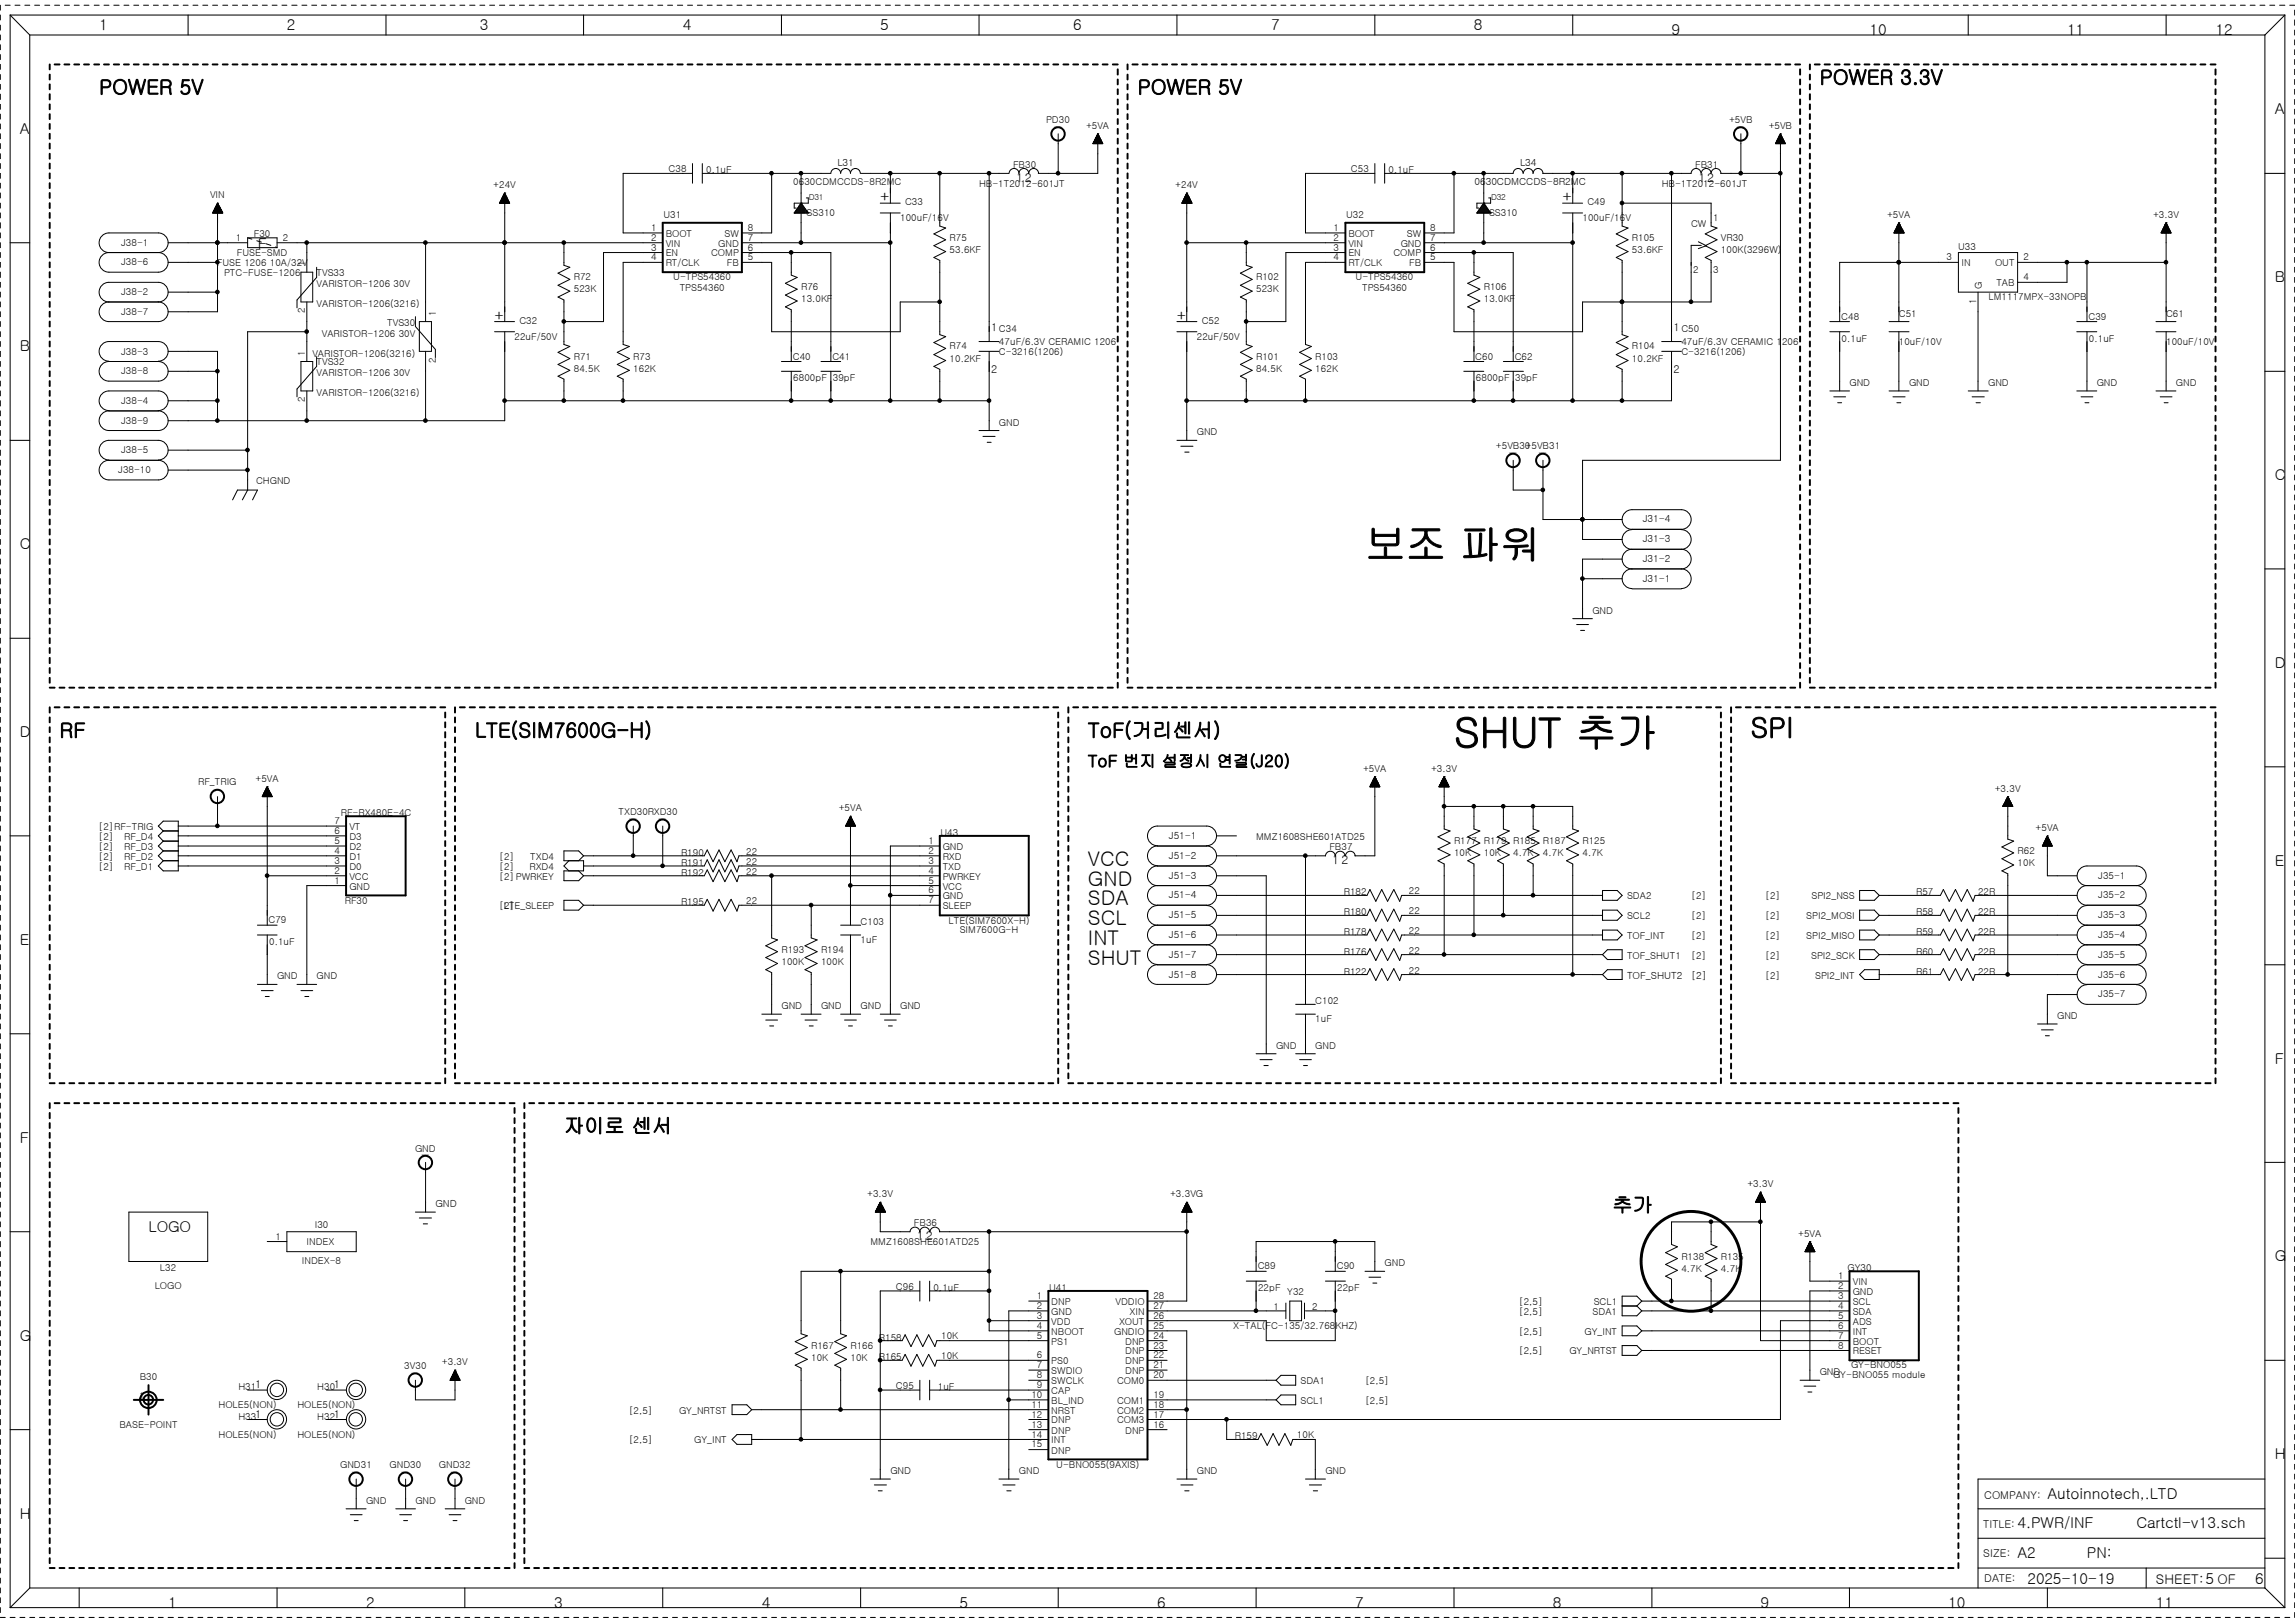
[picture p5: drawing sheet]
<svg xmlns="http://www.w3.org/2000/svg" width="297mm" height="210mm" viewBox="0 0 297 210" stroke-linecap="round" stroke-linejoin="round" font-family="sans-serif">
<defs><g id="words">
<g font-size="5.3">
<text x="176.7" y="72.3">보조 파워</text>
<text x="188.2" y="96.7">SHUT 추가</text>
</g>
<text font-size="3.6" x="226.6" y="95.4">SPI</text>
<g font-size="2.6">
<text x="235.5" y="10.9">POWER 3.3V</text>
<text x="12.8" y="12.2">POWER 5V</text>
<text x="147.2" y="12.2">POWER 5V</text>
<text x="7.7" y="95.4">RF</text>
<text x="61.5" y="95.4">LTE(SIM7600G-H)</text>
<text x="140.8" y="95.4">ToF(거리센서)</text>
<text x="140.8" y="112.1">VCC</text>
<text x="140.8" y="114.6">GND</text>
<text x="140.8" y="117.1">SDA</text>
<text x="140.8" y="119.7">SCL</text>
<text x="140.8" y="122.3">INT</text>
<text x="140.8" y="124.8">SHUT</text>
<text x="73" y="146.6">자이로 센서</text>
<text x="208.7" y="156.8">추가</text>
</g>
<text font-size="2.1" x="140.8" y="99.2">ToF 번지 설정시 연결(J20)</text>
<g font-size="1.9">
<text x="12.8" y="3.9">1</text>
<text x="37.1" y="3.9">2</text>
<text x="62.1" y="3.9">3</text>
<text x="88.3" y="3.9">4</text>
<text x="113.9" y="3.9">5</text>
<text x="138.9" y="3.9">6</text>
<text x="164.5" y="3.9">7</text>
<text x="190.8" y="3.9">8</text>
<text x="216.3" y="4.5">9</text>
<text x="241.9" y="4.5">10</text>
<text x="267.5" y="4.5">11</text>
<text x="286.7" y="4.5">12</text>
<text x="2.6" y="17.3">A</text>
<text x="294.4" y="14.8">A</text>
<text x="113.9" y="26.2">+</text>
<text x="202.2" y="26.2">+</text>
<text x="33.4" y="32.2">F</text>
<text x="64" y="41.5">+</text>
<text x="152.3" y="41.5">+</text>
<text x="294.4" y="36.5">B</text>
<text x="2.6" y="45.5">B</text>
<text x="294.4" y="62.1">C</text>
<text x="2.6" y="71.1">C</text>
<text x="294.4" y="86.4">D</text>
<text x="2.6" y="95.4">D</text>
<text x="294.4" y="112.1">E</text>
<text x="2.6" y="122.3">E</text>
<text x="294.4" y="137.6">F</text>
<text x="2.6" y="147.9">F</text>
<text x="19.2" y="159.4">LOGO</text>
<text x="294.4" y="163.2">G</text>
<text x="2.6" y="173.5">G</text>
<text x="294.4" y="188.8">H</text>
<text x="2.6" y="196.5">H</text>
<text x="261.1" y="197.8">4.PWR/INF</text>
<text x="265" y="193.9">Autoinnotech,.LTD</text>
<text x="276.5" y="197.8">Cartctl-v13.sch</text>
<text x="261.1" y="201.6">A2</text>
<text x="270.1" y="201.6">PN:</text>
<text x="21.8" y="208">1</text>
<text x="47.4" y="208">2</text>
<text x="71.7" y="208">3</text>
<text x="98.6" y="208">4</text>
<text x="124.2" y="208">5</text>
<text x="149.8" y="208">6</text>
<text x="175.4" y="208">7</text>
<text x="201" y="208">8</text>
<text x="227.8" y="208">9</text>
<text x="252.1" y="208">10</text>
<text x="262.4" y="205">2025-10-19</text>
<text x="279" y="208">11</text>
<text x="291.8" y="205">6</text>
</g>
<text font-size="1.7" x="279" y="204.9">SHEET:5 OF</text>
<g font-size="1.6">
<text x="131.5" y="23.5">12</text>
<text x="219.8" y="23.5">12</text>
<text x="172.4" y="111.8">1 2</text>
<text x="118.7" y="160.4">12</text>
</g>
<g font-size="1.4">
<text x="128.3" y="42.8">1</text>
<text x="216.6" y="42.8">1</text>
<text x="128.3" y="48.2">2</text>
<text x="216.6" y="48.2">2</text>
<text x="33" y="179.6">1</text>
<text x="43.2" y="179.6">1</text>
<text x="33" y="183.4">1</text>
<text x="43.2" y="183.4">1</text>
<text x="256.7" y="197.8">TITLE:</text>
<text x="256.8" y="193.9">COMPANY:</text>
<text x="256.7" y="201.5">SIZE:</text>
<text x="256.8" y="204.7">DATE:</text>
</g>
<g font-size="1.3">
<text x="137.4" y="16.8" transform="rotate(-90 137.4 16.8)">1</text>
<text x="225.7" y="16.8" transform="rotate(-90 225.7 16.8)">1</text>
<text x="108.4" y="21.4">L31</text>
<text x="190.8" y="23.9">0630CDMCCDS-8R2MC</text>
<text x="196.7" y="21.4">L34</text>
<text x="196.3" y="59.1" transform="rotate(-90 196.3 59.1)">1</text>
<text x="200.1" y="59.1" transform="rotate(-90 200.1 59.1)">1</text>
<text x="212.6" y="70.2">J31-3</text>
<text x="212.6" y="67.6">J31-4</text>
<text x="212.6" y="75.3">J31-1</text>
<text x="212.6" y="72.7">J31-2</text>
<text x="28.6" y="102.6" transform="rotate(-90 28.6 102.6)">1</text>
<text x="82.4" y="106.4" transform="rotate(-90 82.4 106.4)">1</text>
<text x="86.2" y="106.4" transform="rotate(-90 86.2 106.4)">1</text>
<text x="151.3" y="108.6">J51-1</text>
<text x="151.3" y="111.1">J51-2</text>
<text x="151.3" y="113.7">J51-3</text>
<text x="151.3" y="116.2">J51-4</text>
<text x="151.3" y="118.8">J51-5</text>
<text x="151.3" y="121.4">J51-6</text>
<text x="151.3" y="123.9">J51-7</text>
<text x="151.3" y="126.5">J51-8</text>
<text x="210.6" y="126.7">TOF_SHUT2</text>
<text x="218.9" y="126.7">[2]</text>
<text x="55.5" y="149.9" transform="rotate(-90 55.5 149.9)">1</text>
<text x="56.3" y="156.2">GND</text>
</g>
<g font-size="1.2">
<text x="135.4" y="15.9">PD30</text>
<text x="140.5" y="16.7">+5VA</text>
<text x="223.8" y="15.9">+5VB</text>
<text x="228.9" y="16.7">+5VB</text>
<text x="86.5" y="22.3">C38</text>
<text x="91.4" y="22.4">0.1uF</text>
<text x="102.7" y="23.9">0630CDMCCDS-8R2MC</text>
<text x="131.1" y="21.7">FB30</text>
<text x="174.8" y="22.3">C53</text>
<text x="179.7" y="22.4">0.1uF</text>
<text x="219.4" y="21.7">FB31</text>
<text x="27.2" y="25.6">VIN</text>
<text x="63.8" y="24.3">+24V</text>
<text x="84.3" y="29.9">1</text>
<text x="85.9" y="28.2">U31</text>
<text x="96.8" y="29.9">8</text>
<text x="104.4" y="28">SS310</text>
<text x="116.5" y="28.6">100uF/16V</text>
<text x="117.1" y="26.5">C33</text>
<text x="126.7" y="24.2">HB-1T2012-601JT</text>
<text x="152.1" y="24.3">+24V</text>
<text x="172.6" y="29.9">1</text>
<text x="174.2" y="28.2">U32</text>
<text x="185.1" y="29.9">8</text>
<text x="192.7" y="28">SS310</text>
<text x="204.8" y="28.6">100uF/16V</text>
<text x="205.4" y="26.5">C49</text>
<text x="215.1" y="24.2">HB-1T2012-601JT</text>
<text x="218.9" y="29.4">CW</text>
<text x="221.7" y="28.6">1</text>
<text x="244.2" y="28.2">+5VA</text>
<text x="278.6" y="28.2">+3.3V</text>
<text x="15.7" y="31.8">J38-1</text>
<text x="15.7" y="34.3">J38-6</text>
<text x="28.1" y="34.5">FUSE 1206 10A/32V</text>
<text x="29" y="35.7">PTC-FUSE-1206</text>
<text x="30.5" y="31.2">1</text>
<text x="30.6" y="33.2">FUSE-SMD</text>
<text x="32.9" y="30.6">F30</text>
<text x="36.6" y="31.2">2</text>
<text x="39.5" y="34.5" transform="rotate(-90 39.5 34.5)">1</text>
<text x="41" y="35.7">TVS33</text>
<text x="84.3" y="31.2">2</text>
<text x="84.3" y="32.4">3</text>
<text x="84.3" y="33.7">4</text>
<text x="86.1" y="30.6">BOOT</text>
<text x="86.1" y="31.9">VIN</text>
<text x="86.1" y="33.2">EN</text>
<text x="86.1" y="34.5">RT/CLK</text>
<text x="92" y="33.2">COMP</text>
<text x="93" y="31.9">GND</text>
<text x="93.8" y="30.6">SW</text>
<text x="94.1" y="34.5">FB</text>
<text x="96.8" y="33.7">5</text>
<text x="96.8" y="32.4">6</text>
<text x="96.8" y="31.2">7</text>
<text x="122.9" y="31.2">R75</text>
<text x="122.9" y="32.7">53.6KF</text>
<text x="172.6" y="31.2">2</text>
<text x="172.6" y="32.4">3</text>
<text x="172.6" y="33.7">4</text>
<text x="174.5" y="30.6">BOOT</text>
<text x="174.5" y="31.9">VIN</text>
<text x="174.5" y="33.2">EN</text>
<text x="174.5" y="34.5">RT/CLK</text>
<text x="180.3" y="33.2">COMP</text>
<text x="181.3" y="31.9">GND</text>
<text x="182.1" y="30.6">SW</text>
<text x="182.4" y="34.5">FB</text>
<text x="185.1" y="33.7">5</text>
<text x="185.1" y="32.4">6</text>
<text x="185.1" y="31.2">7</text>
<text x="211.2" y="31.2">R105</text>
<text x="211.2" y="32.7">53.6KF</text>
<text x="219.1" y="35.3">2</text>
<text x="221.7" y="35.3">3</text>
<text x="222.7" y="31.2">VR30</text>
<text x="222.7" y="32.7">100K(3296W)</text>
<text x="251.9" y="33.7">3</text>
<text x="253.4" y="32.3">U33</text>
<text x="253.8" y="34.5">IN</text>
<text x="258.2" y="34.5">OUT</text>
<text x="261.9" y="33.7">2</text>
<text x="15.7" y="38.2">J38-2</text>
<text x="15.7" y="40.7">J38-7</text>
<text x="39.5" y="40.6" transform="rotate(-90 39.5 40.6)">2</text>
<text x="41" y="37.2">VARISTOR-1206 30V</text>
<text x="41" y="39.7">VARISTOR-1206(3216)</text>
<text x="56.4" y="40.9" transform="rotate(-90 56.4 40.9)">1</text>
<text x="67.2" y="41.9">C32</text>
<text x="74.3" y="36.3">R72</text>
<text x="74.3" y="37.8">523K</text>
<text x="87.1" y="36.3">U-TPS54360</text>
<text x="88" y="37.6">TPS54360</text>
<text x="103.7" y="37.5">R76</text>
<text x="103.7" y="39.1">13.0KF</text>
<text x="155.5" y="41.9">C52</text>
<text x="162.6" y="36.3">R102</text>
<text x="162.6" y="37.8">523K</text>
<text x="175.4" y="36.3">U-TPS54360</text>
<text x="176.3" y="37.6">TPS54360</text>
<text x="192" y="37.5">R106</text>
<text x="192" y="39.1">13.0KF</text>
<text x="238.3" y="41.4">C48</text>
<text x="245.7" y="41">C51</text>
<text x="255.7" y="39.3" transform="rotate(-90 255.7 39.3)">1</text>
<text x="256.5" y="37.4" transform="rotate(-90 256.5 37.4)">G</text>
<text x="257.3" y="38.9">LM1117MPX-33NOPB</text>
<text x="258.4" y="37">TAB</text>
<text x="261.9" y="36.3">4</text>
<text x="270.3" y="41.4">C39</text>
<text x="280.3" y="41">C61</text>
<text x="15.7" y="45.9">J38-3</text>
<text x="39.5" y="46" transform="rotate(-90 39.5 46)">1</text>
<text x="40.4" y="46.1">VARISTOR-1206(3216)</text>
<text x="41" y="47.3">TVS32</text>
<text x="41.7" y="43.6">VARISTOR-1206 30V</text>
<text x="50.1" y="42.1">TVS30</text>
<text x="56.4" y="47" transform="rotate(-90 56.4 47)">2</text>
<text x="66.6" y="44">22uF/50V</text>
<text x="74.3" y="46.5">R71</text>
<text x="82" y="46.5">R73</text>
<text x="102.6" y="46.5">C40</text>
<text x="107.7" y="46.5">C41</text>
<text x="122.9" y="45.2">R74</text>
<text x="122.9" y="46.8">10.2KF</text>
<text x="129.3" y="42.9">C34</text>
<text x="129.3" y="44.6">47uF/6.3V CERAMIC 1206</text>
<text x="129.3" y="45.9">C-3216(1206)</text>
<text x="154.9" y="44">22uF/50V</text>
<text x="162.6" y="46.5">R101</text>
<text x="170.2" y="46.5">R103</text>
<text x="190.9" y="46.5">C60</text>
<text x="196" y="46.5">C62</text>
<text x="211.2" y="45.2">R104</text>
<text x="211.2" y="46.8">10.2KF</text>
<text x="217.6" y="42.9">C50</text>
<text x="217.6" y="44.6">47uF/6.3V CERAMIC 1206</text>
<text x="217.6" y="45.9">C-3216(1206)</text>
<text x="238.3" y="44.2">0.1uF</text>
<text x="245.7" y="44.6">10uF/10V</text>
<text x="270.3" y="44.2">0.1uF</text>
<text x="280.3" y="44.6">100uF/10V</text>
<text x="15.7" y="52.3">J38-4</text>
<text x="15.7" y="48.4">J38-8</text>
<text x="39.5" y="52.1" transform="rotate(-90 39.5 52.1)">2</text>
<text x="41" y="48.7">VARISTOR-1206 30V</text>
<text x="41" y="51.2">VARISTOR-1206(3216)</text>
<text x="74.3" y="48.1">84.5K</text>
<text x="82" y="48.1">162K</text>
<text x="102.7" y="49.4">6800pF</text>
<text x="107.8" y="49.4">39pF</text>
<text x="162.6" y="48.1">84.5K</text>
<text x="170.2" y="48.1">162K</text>
<text x="191" y="49.4">6800pF</text>
<text x="196.1" y="49.4">39pF</text>
<text x="239.4" y="50">GND</text>
<text x="247.1" y="50">GND</text>
<text x="257.3" y="50">GND</text>
<text x="271.4" y="50">GND</text>
<text x="281.6" y="50">GND</text>
<text x="15.7" y="58.6">J38-5</text>
<text x="15.7" y="54.8">J38-9</text>
<text x="129.3" y="55.1">GND</text>
<text x="154.9" y="56.3">GND</text>
<text x="193.6" y="58.1">+5VB30</text>
<text x="197.4" y="58.1">+5VB31</text>
<text x="15.3" y="61.2">J38-10</text>
<text x="33.1" y="62.7">CHGND</text>
<text x="206.1" y="79.4">GND</text>
<text x="25.7" y="101.6">RF_TRIG</text>
<text x="33.1" y="101.1">+5VA</text>
<text x="176.4" y="99.9">+5VA</text>
<text x="185.2" y="99.9">+3.3V</text>
<text x="12.7" y="107.4">[2]RF-TRIG</text>
<text x="43.3" y="107.9">6</text>
<text x="43.3" y="106.6">7</text>
<text x="44.1" y="105.6">RF-RX480E-4C</text>
<text x="45.2" y="107.4">VT</text>
<text x="80.1" y="105.5">TXD30RXD30</text>
<text x="108.5" y="105">+5VA</text>
<text x="258.1" y="102.4">+3.3V</text>
<text x="263.4" y="107.5">+5VA</text>
<text x="12.7" y="112.6">[2]</text>
<text x="12.7" y="111.3">[2]</text>
<text x="12.7" y="110">[2]</text>
<text x="12.7" y="108.7">[2]</text>
<text x="16.1" y="112.6">RF_D1</text>
<text x="16.1" y="111.3">RF_D2</text>
<text x="16.1" y="110">RF_D3</text>
<text x="16.1" y="108.7">RF_D4</text>
<text x="43.3" y="113.1">2</text>
<text x="43.3" y="111.8">3</text>
<text x="43.3" y="110.5">4</text>
<text x="43.3" y="109.2">5</text>
<text x="45.2" y="113.8">VCC</text>
<text x="45.2" y="112.6">D0</text>
<text x="45.2" y="111.3">D1</text>
<text x="45.2" y="110">D2</text>
<text x="45.2" y="108.7">D3</text>
<text x="64.6" y="111.3">[2]</text>
<text x="64.6" y="112.6">[2]</text>
<text x="64.6" y="113.8">[2]PWRKEY</text>
<text x="68.5" y="112.6">RXD4</text>
<text x="68.6" y="111.3">TXD4</text>
<text x="88.1" y="113.3">R192</text>
<text x="88.1" y="112.1">R191</text>
<text x="88.1" y="110.7">R190</text>
<text x="96.6" y="113.2">22</text>
<text x="96.6" y="111.9">22</text>
<text x="96.6" y="110.6">22</text>
<text x="120.1" y="109.2">1</text>
<text x="120.1" y="110.5">2</text>
<text x="120.1" y="111.8">3</text>
<text x="120.1" y="113.1">4</text>
<text x="121.7" y="108.2">U43</text>
<text x="122" y="110">GND</text>
<text x="122" y="111.3">RXD</text>
<text x="122" y="112.6">TXD</text>
<text x="122" y="113.8">PWRKEY</text>
<text x="162.6" y="108.7">MMZ1608SHE601ATD25</text>
<text x="172" y="110">FB37</text>
<text x="188.2" y="109.2">R177</text>
<text x="188.2" y="110.8">10K</text>
<text x="192" y="109.2">R179 R185</text>
<text x="192" y="110.8">10K</text>
<text x="195.8" y="110.8">4.7K</text>
<text x="199.7" y="109.2">R187</text>
<text x="199.7" y="110.8">4.7K</text>
<text x="204.8" y="109.2">R125</text>
<text x="204.8" y="110.8">4.7K</text>
<text x="261.1" y="110.5">R62</text>
<text x="261.1" y="112.1">10K</text>
<text x="271.5" y="113.7">J35-1</text>
<text x="34.8" y="119.5">C79</text>
<text x="43.3" y="114.3">1</text>
<text x="44.6" y="116.9">RF30</text>
<text x="45.2" y="115.1">GND</text>
<text x="64.6" y="117.6">[2]</text>
<text x="65.2" y="117.6">LTE_SLEEP</text>
<text x="88.1" y="117.1">R195</text>
<text x="96.6" y="117">22</text>
<text x="111.4" y="119.7">C103</text>
<text x="120.1" y="114.3">5</text>
<text x="120.1" y="115.6">6</text>
<text x="120.1" y="116.9">7</text>
<text x="122" y="115.1">VCC</text>
<text x="122" y="116.4">GND</text>
<text x="122" y="117.6">SLEEP</text>
<text x="122.8" y="119.5">LTE(SIM7600X-H)</text>
<text x="173.9" y="115.9">R182</text>
<text x="173.9" y="118.4">R180</text>
<text x="182.3" y="115.7">22</text>
<text x="182.3" y="118.3">22</text>
<text x="210.6" y="116.4">SDA2</text>
<text x="210.6" y="119">SCL2</text>
<text x="218.9" y="116.4">[2]</text>
<text x="218.9" y="119">[2]</text>
<text x="228.4" y="116.4">[2]</text>
<text x="228.4" y="119">[2]</text>
<text x="233.8" y="119">SPI2_MOSI</text>
<text x="234.4" y="116.4">SPI2_NSS</text>
<text x="248" y="115.9">R57</text>
<text x="248" y="118.4">R58</text>
<text x="256" y="115.9">22R</text>
<text x="256" y="118.4">22R</text>
<text x="271.5" y="116.2">J35-2</text>
<text x="271.5" y="118.8">J35-3</text>
<text x="34.8" y="122.3">0.1uF</text>
<text x="101.1" y="123.3">R193</text>
<text x="101.1" y="124.8">100K</text>
<text x="106.3" y="123.3">R194</text>
<text x="106.3" y="124.8">100K</text>
<text x="111.4" y="122">1uF</text>
<text x="124.2" y="120.8">SIM7600G-H</text>
<text x="173.9" y="123.5">R176</text>
<text x="173.9" y="121">R178</text>
<text x="182.3" y="123.4">22</text>
<text x="182.3" y="120.9">22</text>
<text x="182.3" y="126">22</text>
<text x="210.6" y="124">TOF_SHUT1</text>
<text x="210.6" y="121.5">TOF_INT</text>
<text x="218.9" y="124">[2]</text>
<text x="218.9" y="121.5">[2]</text>
<text x="228.4" y="121.5">[2]</text>
<text x="228.4" y="124">[2]</text>
<text x="233.8" y="121.5">SPI2_MISO</text>
<text x="234.4" y="124">SPI2_SCK</text>
<text x="248" y="121">R59</text>
<text x="248" y="123.5">R60</text>
<text x="256" y="121">22R</text>
<text x="256" y="123.5">22R</text>
<text x="271.5" y="121.4">J35-4</text>
<text x="271.5" y="123.9">J35-5</text>
<text x="35.9" y="126.7">GND</text>
<text x="41" y="126.7">GND</text>
<text x="101.1" y="130.6">GND</text>
<text x="106.3" y="130.6">GND</text>
<text x="111.4" y="130.6">GND</text>
<text x="116.5" y="130.6">GND</text>
<text x="170.2" y="130">C102</text>
<text x="173.9" y="126.1">R122</text>
<text x="228.4" y="126.6">[2]</text>
<text x="234.9" y="126.6">SPI2_INT</text>
<text x="248" y="126.1">R61</text>
<text x="256" y="126.1">22R</text>
<text x="266.2" y="131.9">GND</text>
<text x="271.5" y="126.5">J35-6</text>
<text x="271.5" y="129.1">J35-7</text>
<text x="165.1" y="135.7">GND</text>
<text x="170.2" y="132.3">1uF</text>
<text x="170.2" y="135.7">GND</text>
<text x="53.7" y="149">GND</text>
<text x="112.2" y="154.9">+3.3V</text>
<text x="151.4" y="154.9">+3.3VG</text>
<text x="226.1" y="153.6">+3.3V</text>
<text x="35.6" y="160.4">1</text>
<text x="39.7" y="161.2">INDEX</text>
<text x="40.7" y="158.9">I30</text>
<text x="112.6" y="161.2">MMZ1608SHE601ATD25</text>
<text x="118.3" y="158.6">FB36</text>
<text x="232.7" y="160">+5VA</text>
<text x="20" y="166.8">LOGO</text>
<text x="20.7" y="164.5">L32</text>
<text x="39.1" y="163.5">INDEX-8</text>
<text x="116" y="166.9">C96</text>
<text x="120.8" y="167">0.1uF</text>
<text x="135.8" y="167">U41</text>
<text x="162.8" y="164.3">C89</text>
<text x="162.8" y="167.1">22pF</text>
<text x="166.6" y="167.6">Y32</text>
<text x="173" y="164.3">C90</text>
<text x="173.1" y="167.1">22pF</text>
<text x="179.2" y="163.9">GND</text>
<text x="217.6" y="163">R138</text>
<text x="217.6" y="164.5">4.7K</text>
<text x="222.7" y="163">R135</text>
<text x="222.7" y="164.5">4.7K</text>
<text x="237.9" y="165.5">1</text>
<text x="237.9" y="166.8">2</text>
<text x="239.1" y="164.5">GY30</text>
<text x="239.8" y="166.3">VIN</text>
<text x="239.8" y="167.6">GND</text>
<text x="113.7" y="173.5">R158</text>
<text x="121.8" y="173.3">10K</text>
<text x="134.2" y="168.1">1</text>
<text x="134.2" y="169.4">2</text>
<text x="134.2" y="170.6">3</text>
<text x="134.2" y="172">4</text>
<text x="134.2" y="173.2">5</text>
<text x="136.1" y="168.9">DNP</text>
<text x="136.1" y="170.1">GND</text>
<text x="136.1" y="171.4">VDD</text>
<text x="136.1" y="172.7">NBOOT</text>
<text x="136.1" y="174">PS1</text>
<text x="144.2" y="172.7">GNDIO</text>
<text x="144.4" y="168.9">VDDIO</text>
<text x="144.8" y="171.4">XOUT</text>
<text x="145.6" y="174">DNP</text>
<text x="146.2" y="170.1">XIN</text>
<text x="149.3" y="173.2">24</text>
<text x="149.3" y="172">25</text>
<text x="149.3" y="170.6">26</text>
<text x="149.3" y="169.4">27</text>
<text x="149.3" y="168.1">28</text>
<text x="159.6" y="172">X-TAL(FC-135/32.768KHZ)</text>
<text x="164.8" y="169.5">1</text>
<text x="169.8" y="169.5">2</text>
<text x="196.6" y="168.9">[2,5]</text>
<text x="196.6" y="170.1">[2,5]</text>
<text x="196.6" y="172.7">[2,5]</text>
<text x="205.1" y="172.7">GY_INT</text>
<text x="206.1" y="170.1">SDA1</text>
<text x="206.3" y="168.9">SCL1</text>
<text x="237.9" y="168.1">3</text>
<text x="237.9" y="169.4">4</text>
<text x="237.9" y="170.6">5</text>
<text x="237.9" y="172">6</text>
<text x="237.9" y="173.2">7</text>
<text x="239.8" y="168.9">SCL</text>
<text x="239.8" y="170.1">SDA</text>
<text x="239.8" y="171.4">ADS</text>
<text x="239.8" y="172.7">INT</text>
<text x="239.8" y="174">BOOT</text>
<text x="18.1" y="178.6">B30</text>
<text x="30.9" y="179.9">H31</text>
<text x="41.1" y="179.9">H30</text>
<text x="52.3" y="177.2">3V30</text>
<text x="54.1" y="178.1" transform="rotate(-90 54.1 178.1)">1</text>
<text x="57.2" y="176.7">+3.3V</text>
<text x="105" y="174.5">R167</text>
<text x="105" y="176.1">10K</text>
<text x="110.1" y="174.5">R166</text>
<text x="110.1" y="176.1">10K</text>
<text x="113.7" y="176">R165</text>
<text x="116" y="179.7">C95</text>
<text x="121.4" y="179.9">1uF</text>
<text x="121.8" y="175.8">10K</text>
<text x="134.2" y="175.8">6</text>
<text x="134.2" y="177">7</text>
<text x="134.2" y="178.4">8</text>
<text x="134.2" y="179.6">9</text>
<text x="136.1" y="176.5">PS0</text>
<text x="136.1" y="177.8">SWDIO</text>
<text x="136.1" y="179.1">SWCLK</text>
<text x="144.6" y="179.1">COM0</text>
<text x="145.6" y="177.8">DNP</text>
<text x="145.6" y="176.5">DNP</text>
<text x="145.6" y="175.3">DNP</text>
<text x="149.3" y="178.4">20</text>
<text x="149.3" y="177">21</text>
<text x="149.3" y="175.8">22</text>
<text x="149.3" y="174.5">23</text>
<text x="168.3" y="179.1">SDA1</text>
<text x="176.7" y="179.1">[2,5]</text>
<text x="196.6" y="175.3">[2,5]</text>
<text x="203.1" y="175.3">GY_NRTST</text>
<text x="235.5" y="178">GND</text>
<text x="237.2" y="178.4">GY-BNO055 module</text>
<text x="237.9" y="174.5">8</text>
<text x="239.6" y="177.1">GY-BNO055</text>
<text x="239.8" y="175.3">RESET</text>
<text x="15.5" y="184.7">BASE-POINT</text>
<text x="18" y="181">1</text>
<text x="28.3" y="182.2">HOLE5(NON)</text>
<text x="30.9" y="183.7">H33</text>
<text x="38.5" y="182.2">HOLE5(NON)</text>
<text x="41.1" y="183.7">H32</text>
<text x="81.4" y="182.9">[2,5]</text>
<text x="87.9" y="182.9">GY_NRTST</text>
<text x="133.5" y="180.9">10</text>
<text x="133.5" y="182.2">11</text>
<text x="133.5" y="183.4">12</text>
<text x="133.5" y="184.7">13</text>
<text x="136.1" y="180.4">CAP</text>
<text x="136.1" y="181.7">BL_IND</text>
<text x="136.1" y="182.9">NRST</text>
<text x="136.1" y="184.2">DNP</text>
<text x="136.1" y="185.5">DNP</text>
<text x="144.6" y="184.2">COM3</text>
<text x="144.6" y="182.9">COM2</text>
<text x="144.6" y="181.7">COM1</text>
<text x="145.6" y="185.5">DNP</text>
<text x="149.3" y="184.7">16</text>
<text x="149.3" y="183.4">17</text>
<text x="149.3" y="182.2">18</text>
<text x="149.3" y="180.9">19</text>
<text x="168.3" y="181.7">SCL1</text>
<text x="176.7" y="181.7">[2,5]</text>
<text x="28.3" y="186.1">HOLE5(NON)</text>
<text x="38.5" y="186.1">HOLE5(NON)</text>
<text x="44" y="190">GND31</text>
<text x="46.5" y="190.9" transform="rotate(-90 46.5 190.9)">1</text>
<text x="50.4" y="190">GND30</text>
<text x="52.9" y="190.9" transform="rotate(-90 52.9 190.9)">1</text>
<text x="56.8" y="190">GND32</text>
<text x="59.3" y="190.9" transform="rotate(-90 59.3 190.9)">1</text>
<text x="81.4" y="186.8">[2,5]</text>
<text x="89.8" y="186.8">GY_INT</text>
<text x="115.2" y="190.8">GND</text>
<text x="131.9" y="190.8">GND</text>
<text x="133.5" y="186">14</text>
<text x="133.5" y="187.3">15</text>
<text x="136.1" y="186.8">INT</text>
<text x="136.1" y="188.1">DNP</text>
<text x="136.7" y="189.9">U-BNO055(9AXIS)</text>
<text x="154.9" y="190.8">GND</text>
<text x="159.8" y="186.3">R159</text>
<text x="167.9" y="186.1">10K</text>
<text x="171.5" y="190.8">GND</text>
<text x="47.4" y="194.6">GND</text>
<text x="53.8" y="194.6">GND</text>
<text x="60.2" y="194.6">GND</text>
</g>
<g font-size="1.1">
<text x="104.7" y="25.9">D31</text>
<text x="193" y="25.9">D32</text>
</g>
</g></defs>
<g fill="none" stroke="#000" stroke-width=".13">
<path d="M0 .7v.6M0 1.9v.7M0 3.3v.6M0 4.5v.7M0 5.8v.6M0 7.1v.6M0 8.3v.7M0 9.7v.6M0 10.9v.7M0 12.2v.7M0 13.5v.6M0 14.8v.6"/>
<path d="M0 16v.7M0 17.3v.6M0 18.6v.6M0 19.9v.6M.7 .7h.6M1.3 1.9l2.6 2.6M1.3 1.9v206.1M1.3 1.9h294.4M1.9 .7h.7M3.2 .7h.7M3.9 4.5v201M3.9 4.5h289.2"/>
<path d="M4.5 .7h.6M5.8 .7h.6M7.1 .7h.6M8.3 .7h.7M9.6 .7h.6M10.9 .7h.6M12.2 .7h.6M13.5 .7h.6M14.7 .7h.7M16 .7h.7M17.3 .7h.6M18.6 .7h.6"/>
<path d="M19.9 .7h.6M21.1 .7h.7M22.4 .7h.7M23.7 .7h.6M24.3 1.9v2.6M25 .7h.6M26.2 .7h.7M27.5 .7h.7M28.8 .7h.7M30.1 .7h.6M31.4 .7h.6M32.7 .7h.6"/>
<path d="M34 .7h.6M35.2 .7h.7M36.5 .7h.6M37.8 .7h.6M39.1 .7h.6M40.3 .7h.7M41.6 .7h.6M42.9 .7h.6M44.2 .7h.6M45.5 .7h.6M46.7 .7h.7M48 .7h.7"/>
<path d="M49.3 .7h.7M50 1.9v2.6M50.6 .7h.6M51.9 .7h.6M53.1 .7h.7M54.4 .7h.7M55.7 .7h.6M57 .7h.6M58.3 .7h.6M59.5 .7h.7M60.8 .7h.7M62.1 .7h.6"/>
<path d="M63.4 .7h.6M64.6 .7h.7M66 .7h.6M67.2 .7h.7M68.5 .7h.6M69.8 .7h.6M71 .7h.7M72.3 .7h.7M73.6 .7h.7M74.9 .7h.6M75.5 1.9v2.6M76.2 .7h.6"/>
<path d="M77.4 .7h.7M78.7 .7h.7M80 .7h.6M81.3 .7h.7M82.6 .7h.6M83.9 .7h.6M85.1 .7h.7M86.4 .7h.6M87.7 .7h.6M89 .7h.6M90.3 .7h.6M91.5 .7h.7"/>
<path d="M92.8 .7h.6M94.1 .7h.6M95.4 .7h.6M96.6 .7h.7M98 .7h.6M99.2 .7h.7M100.5 .7h.6M101.1 1.9v2.6M101.8 .7h.6M103 .7h.7M104.4 .7h.6M105.6 .7h.7"/>
<path d="M106.9 .7h.6M108.2 .7h.6M109.4 .7h.7M110.7 .7h.7M112 .7h.6M113.3 .7h.6M114.6 .7h.6M115.9 .7h.6M117.1 .7h.7M118.4 .7h.6M119.7 .7h.6M121 .7h.6"/>
<path d="M122.3 .7h.6M123.5 .7h.7M124.8 .7h.6M126.1 .7h.6M126.7 1.9v2.6M127.3 .7h.7M128.7 .7h.6M129.9 .7h.7M131.2 .7h.7M132.5 .7h.6M133.8 .7h.6M135 .7h.7"/>
<path d="M136.3 .7h.6M136.9 17.3v5.1M137.6 .7h.7M138.9 .7h.6M140.2 .7h.6M141.4 .7h.7M141.5 18.5l1.2 .1M141.5 18.5v.1M141.5 18.5h1.2M141.5 18.5h1.2v.1M141.5 18.4v.2M141.6 18.4h1"/>
<path d="M141.6 18.6v-.3h1v.3M141.6 18.3h1M141.6 18.2h.9v.4M141.7 18.6v-.5h.8v.5M141.7 18.1h.8M141.7 18h.8v.6M141.7 18v.6M141.8 18h.6M141.8 17.9h.6v.7M141.8 17.9v.7M141.8 17.9h.6M141.8 17.8h.5v.8"/>
<path d="M141.8 17.8v.8M141.9 17.8h.4M141.9 17.7h.4v.9M141.9 17.6h.3v1M142 17.5h.2v1.1M142 17.5v1.1M142 17.5h.2M142 17.4h.2v1.2M142 17.4v1.2M142.1 17.3h.1M142.1 17.3v5.1h-7.7M142.1 17.3l-.7 1.3h1.3"/>
<path d="M142.1 17.3l.6 1.3M142.1 17.4h.1M142.2 17.6h-.3v1M142.3 17.7h-.4v.9M142.5 18.2h-.9v.4M142.7 .7h.6M144 .7h.7M145.3 .7h.6M146.6 .7h.6M147.9 .7h.6M149.1 .7h.7M150.4 .7h.6"/>
<path d="M151.7 .7h.6M152.3 1.9v2.6M153 .7h.6M154.3 .7h.6M155.5 .7h.7M156.8 .7h.7M158.1 .7h.6M159.4 .7h.6M160.7 .7h.6M161.9 .7h.7M163.2 .7h.7M164.5 .7h.6"/>
<path d="M165.8 .7h.6M167 .7h.7M168.3 .7h.7M169.6 .7h.6M170.9 .7h.6M172.2 .7h.6M173.4 .7h.7M174.8 .7h.6M176 .7h.7M177.3 .7h.6M177.9 1.9v2.6M178.6 .7h.6"/>
<path d="M179.8 .7h.7M181.1 .7h.7M182.4 .7h.6M183.7 .7h.6M185 .7h.6M186.2 .7h.7M187.5 .7h.7M188.8 .7h.6M190.1 .7h.7M191.4 .7h.6M192.7 .7h.6M193.9 .7h.7"/>
<path d="M195.2 .7h.6M196.5 .7h.6M197.8 .7h.6M199.1 .7h.6M200.3 .7h.7M201.6 .7h.6M202.9 .7h.6M203.5 1.9v2.6M204.2 .7h.6M205.4 .7h.7M206.8 .7h.6M208 .7h.7"/>
<path d="M209.3 .7h.6M210.6 .7h.6M211.8 .7h.7M213.1 .7h.7M214.4 .7h.7M215.7 .7h.6M217 .7h.6M218.2 .7h.7M219.5 .7h.7M220.8 .7h.6M222.1 .7h.6M223.4 .7h.6"/>
<path d="M224.7 .7h.6M225.3 17.3v5.1M225.9 .7h.7M227.2 .7h.6M228.5 .7h.6M229.8 .7h.6M229.8 18.5l1.2 .1M229.8 18.5v.1M229.8 18.5h1.2M229.9 18.5h1.1v.1M229.9 18.4h1M229.9 18.4v.2"/>
<path d="M229.9 18.6v-.3h1v.3M229.9 18.3h1M230 18.2h.9v.4M230 18.2v.4M230 18.2h.8M230 18.6v-.5h.8v.5M230 18.1h.8M230 18h.8v.6M230 18v.6M230.1 18h.7M230.1 17.9h.6v.7M230.2 17.8h.5v.8"/>
<path d="M230.2 17.7h.4v.9M230.2 17.7v.9M230.3 17.7h.3M230.3 17.6h.2v1M230.3 17.6v1M230.3 17.6h.2M230.3 17.5h.2v1.1M230.3 17.5v1.1M230.3 17.5h.2M230.4 17.4h.1v1.2M230.4 17.3h.1M230.4 17.3v42.3h-25.6v10.2h5.1"/>
<path d="M230.4 17.3l.7 1.3h-1.3M230.4 17.4v1.2M230.4 17.3l-.6 1.3M230.6 17.8h-.4v.8M230.7 17.9h-.6v.7M231.1 .7h.6M232.3 .7h.7M233.6 .7h.6M234.9 .7h.6M236.1 .7h.7M237.4 .7h.7M238.7 .7h.7"/>
<path d="M240 .7h.7M241.3 .7h.6M242.6 .7h.6M243.8 .7h.7M245.1 .7h.6M246.4 .7h.7M247.7 .7h.6M249 .7h.6M250.2 .7h.7M251.5 .7h.6M252.8 .7h.6M254.1 .7h.6"/>
<path d="M254.7 1.9v2.6M255.4 .7h.6M256.7 .7h.6M257.9 .7h.7M259.2 .7h.6M260.5 .7h.6M261.7 .7h.7M263.1 .7h.6M264.3 .7h.7M265.6 .7h.6M266.9 .7h.6M268.1 .7h.7"/>
<path d="M269.5 .7h.6M270.7 .7h.7M272 .7h.7M273.3 .7h.6M274.6 .7h.6M275.8 .7h.7M277.1 .7h.6M278.4 .7h.6M279.7 .7h.6M280.3 1.9v2.6M281 .7h.6M282.2 .7h.7"/>
<path d="M283.5 .7h.6M284.8 .7h.6M286.1 .7h.6M287.4 .7h.6M288.6 .7h.7M289.9 .7h.7M291.2 .7h.6M292.5 .7h.6M293.1 4.5v201M293.8 .7h.6M295 .7h.7M295.7 1.9v206.1"/>
<path d="M295.7 1.9l-2.6 2.6M296.3 .7h.7M297 1.3v.6M297 2.6v.7M297 3.9v.6M297 5.2v.6M297 6.4v.7M297 7.7v.6M297 9v.7M297 10.3v.6M297 11.6v.6M297 12.9v.6"/>
<path d="M297 14.1v.7M297 15.4v.6M297 16.7v.6M297 17.9v.7M297 19.2v.7M0 21.2v.6M0 22.4v.7M0 23.7v.6M0 25v.6M0 26.3v.6M0 27.6v.6M0 28.8v.7"/>
<path d="M0 30.1v.7M0 31.4v.6M0 32.7v.6M0 34v.6M0 35.2v.7M0 36.5v.7M0 37.8v.6M0 39.1v.6M1.3 31.4h2.6M14.1 32.7a1.27 1.27 0 0 1-1.3-1.3 1.27 1.27 0 0 1 1.3-1.3h6.4a1.27 1.27 0 0 1 1.3 1.3 1.27 1.27 0 0 1-1.3 1.3M14.1 39.1a1.27 1.27 0 0 1-1.3-1.3 1.27 1.27 0 0 1 1.3-1.3h6.4a1.27 1.27 0 0 1 1.3 1.3 1.27 1.27 0 0 1-1.3 1.3M14.1 32.7h6.4"/>
<path d="M14.1 39.1h6.4M20.5 32.7a1.27 1.27 0 0 1 1.3 1.3 1.27 1.27 0 0 1-1.3 1.2h-6.4a1.27 1.27 0 0 1-1.3-1.2 1.27 1.27 0 0 1 1.3-1.3M20.5 39.1a1.27 1.27 0 0 1 1.3 1.2 1.27 1.27 0 0 1-1.3 1.3h-6.4a1.27 1.27 0 0 1-1.3-1.3 1.27 1.27 0 0 1 1.3-1.2M21.8 31.4h10.2M21.8 37.8h6.4M21.8 34h6.4M27.6 27.5l1.2 .1M27.6 27.5v.1M27.6 27.5h1.2M27.6 27.6v-.2h1.1v.2M27.6 27.3h1.1v.3M27.6 27.3h1.1"/>
<path d="M27.6 27.3v.3M27.7 27.3h1M27.7 27.2h1v.4M27.7 27.1h.9M27.7 27.2v.4M27.8 27.1h.8M27.8 27.6v-.5h.8v.5M27.8 27h.7v.6M27.8 27v.6M27.9 27h.6M27.9 26.9h.6v.7M27.9 26.8v.8"/>
<path d="M27.9 26.8h.5v.8M27.9 26.8h.6M27.9 26.8h.5M28 26.7h.4v.9M28 26.6h.3v1M28.1 26.5h.2v1.1M28.1 26.5v1.1M28.1 26.5h.1M28.1 26.4h.1v1.2M28.1 26.3v1.3M28.2 26.3h.1M28.2 31.4h.1"/>
<path d="M28.2 26.3l.6 1.3h-1.3zM28.2 26.3v14h-6.4M28.3 26.5h-.3v1.1M28.4 26.6h-.4v1M32 30.8h3.9v1.2M32 30.8v1.2h3.9M32 30.8l.6 .1M33.2 31.2l.6 .1M34.4 31.5l.7 .2M35.6 32h.3M35.9 31.4h49.9M38.9 35.2h1.6v3.9h-1.6z"/>
<path d="M39.7 31.4v3.8M39.7 39.1v7.7M41 34.6v1.3l-2.6 2.9v1M55.1 31.4v10.2M64.7 26.2l1.2 .1M64.7 26.3v-.2h1.2v.2M64.8 26.1h1M64.8 26h1v.3M64.9 26h.8v.3M64.9 25.9h.8M64.9 25.9v.4M64.9 25.8h.8v.5"/>
<path d="M64.9 25.8v.5M64.9 25.7h.8M64.9 26.3v-.6h.8v.6M65 25.6h.6v.7M65 25.7h.6M65 25.6v.7M65 25.6h.6M65.1 25.5h.5v.8M65.1 25.4h.4v.9M65.2 25.3h.2v1M65.2 25.2v1.1M65.2 25.2h.2"/>
<path d="M65.2 25.2h.2v1.1M65.2 25.1v1.2M65.2 25.1h.2M65.2 25.1h.2v1.2M65.3 25.1h.1M65.3 25h.1M65.3 31.4h.1M65.3 25l.7 1.3h-1.4zM65.3 25v16.6M65.5 25.4h-.4v.9M65.8 26h-1v.3M65.9 26.2h-1.2v.1"/>
<path d="M73 31.4v2.9l.7 .3-1.5 .7 1.5 .9-1.5 .7 1.5 .8-1.5 .7 .8 .4v5.8l.7 .2-1.5 .8 1.5 .8-1.5 .8 1.5 .7-1.5 .8 .8 .4v2.8M85.8 32.7h-7.7v8.9h-5.1M85.8 34h-5.2v10.6l.8 .2-1.5 .8 1.5 .8-1.5 .8 1.5 .7-1.5 .8 .7 .4v2.8M89.6 22.4h-9v7.7h5.2M89.6 21.2v2.5M90.9 21.2v2.5M96 31.4h19.2M96 32.7h11.5v14.1M96 34h3.9v8.9h16.6v-3.8h5.1M99.9 22.4v7.7h-3.9M102.4 32.7v2.9l.8 .3-1.6 .8 1.6 .7-1.6 .8 1.6 .7-1.6 .8 .8 .4v6.7M102.8 27.6h.1"/>
<path d="M102.8 27.6h1.8M102.9 27.4h1.6M102.9 27.3v.3M103 27.3h1.4M103 27.2v.4M103.1 27.2h1.2M103.2 27.1h1M103.2 27v.6M103.3 26.9h.8M103.3 26.8v.8M103.3 26.8h.8M103.4 26.7h.5"/>
<path d="M103.4 26.6v1M103.5 26.5h.3M103.5 26.5v1.1M103.6 26.4h.2M103.7 26.3h.1M103.7 22.4v9M103.7 26.3l.9 1.3M103.7 26.3l-.9 1.3M103.8 26.5v1.1M103.9 26.6v1M104.1 26.8v.8M104.2 27v.6"/>
<path d="M104.4 25.6h.2v.7h-1.8v.6h.2M104.4 27.2v.4M104.5 27.4v.2M104.6 27.6h.1M111.3 22.4a.63 .63 0 0 0-.6-.6 .63 .63 0 0 0-.6 .6 .63 .63 0 0 0-.7-.6 .63 .63 0 0 0-.6 .6 .64 .64 0 0 0-.6-.6 .64 .64 0 0 0-.7 .6h-16.6M111.4 22.4h19.2M113.9 26.3h2.6M113.9 27.6h2.6M115.2 22.4v3.9M115.2 27.6v24.3M121.6 22.4v6.9l.8 .2-1.5 .8 1.5 .7-1.5 .8 1.5 .8-1.5 .7 .7 .4v9.6l.8 .3-1.5 .7 1.5 .8-1.5 .8 1.5 .8-1.5 .7 .7 .4v4.1M128 22.4v21.8"/>
<path d="M130.6 22.4a.61 .61 0 0 1 .6-.6 .61 .61 0 0 1 .6 .6M131.9 22.4a.61 .61 0 0 1 .6-.6 .61 .61 0 0 1 .6 .6M133.1 22.4a.61 .61 0 0 1 .7-.6 .61 .61 0 0 1 .6 .6M153 26.2l1.2 .1M153 26.2v.1M153 26.2h1.2M153 26.3v-.2h1.2v.2M153.1 26.1h1.1M153.1 26h1v.3M153.1 26v.3M153.1 26h1M153.2 26h.9v.3"/>
<path d="M153.2 25.9h.9M153.2 25.9v.4M153.2 25.8h.9v.5M153.2 25.7h.8M153.2 25.8v.5M153.2 26.3v-.6h.8v.6M153.3 25.6h.6v.7M153.3 25.7h.7M153.3 25.6v.7M153.3 25.6h.6M153.3 25.5h.6v.8M153.3 25.4v.9"/>
<path d="M153.4 25.4h.4M153.4 25.4h.4v.9M153.5 25.3h.3v1M153.5 25.2h.2v1.1M153.5 25.1v1.2M153.5 25.1h.2M153.5 25.1h.2v1.2M153.6 25h.1M153.6 31.4h20.5M153.6 25l.7 1.3h-1.3zM153.6 25v16.6M153.6 25.1h.1"/>
<path d="M153.7 25.2h-.2v1.1M153.8 25.4h-.4v.9M161.3 31.4v2.9l.8 .3-1.6 .7 1.6 .9-1.6 .7 1.6 .8-1.6 .7 .8 .4v5.8l.8 .2-1.6 .8 1.6 .8-1.6 .8 1.6 .7-1.6 .8 .8 .4v2.8M174.1 32.7h-7.7v8.9h-5.1M174.1 34h-5.1v10.6l.7 .2-1.5 .8 1.5 .8-1.5 .8 1.5 .7-1.5 .8 .8 .4v2.8M177.9 22.4h-8.9v7.7h5.1M177.9 21.2v2.5M179.2 21.2v2.5M184.3 31.4h19.2M184.3 32.7h11.5v14.1M188.2 22.4v7.7h-3.9M190.8 32.7v2.9l.7 .3-1.6 .8 1.6 .7-1.6 .8 1.6 .7-1.6 .8 .9 .4v6.7"/>
<path d="M191.1 27.6h.1M191.1 27.6h1.8M191.2 27.4h1.6M191.3 27.3v.3M191.3 27.3h1.4M191.5 27.1h1M191.5 27v.6M191.6 26.9h.8M191.6 26.8h.8M191.6 26.8v.8M191.8 26.7h.5M191.8 26.6v1"/>
<path d="M191.8 26.5h.4M191.9 26.5v1.1M191.9 26.4h.2M192 26.3h.1M192 22.4v9M192 26.3l.9 1.3M192 26.3l-.9 1.3M192.2 26.5v1.1M192.3 26.6v1M192.4 26.8v.8M192.5 27v.6M192.6 27.2h-1.2v.4"/>
<path d="M192.7 25.6h.2v.7h-1.8v.6h.3M192.7 27.2v.4M192.8 27.4v.2M192.9 27.6h.1M197.1 22.4a.64 .64 0 0 0-.6-.6 .64 .64 0 0 0-.7 .6h-16.6M197.1 22.4a.61 .61 0 0 1 .7-.6 .61 .61 0 0 1 .6 .6M198.4 22.4a.61 .61 0 0 1 .6-.6 .61 .61 0 0 1 .6 .6M202.2 26.3h2.6M202.2 27.6h2.6M203.5 22.4v3.9M203.5 27.6v24.3M209.9 39.1h.1"/>
<path d="M209.9 26.3h11.5v3l.8 .2-1.5 .8 1.5 .7-1.5 .8 1.5 .8-1.5 .7 .7 .4v5.4h-16.6v3.8h-16.6v-8.9h-3.9M209.9 22.4v6.9l.8 .2-1.5 .8 1.5 .7-1.5 .8 1.5 .8-1.5 .7 .7 .4v9.6l.8 .3-1.5 .7 1.5 .8-1.5 .8 1.5 .8-1.5 .7 .7 .4v4.1M216.3 22.4v21.8M218.9 39.1h.1M219.8 31.3l1 .5-1 .4M220.1 22.4a.64 .64 0 0 0-.6-.6 .64 .64 0 0 0-.6 .6h-19.2M220.2 22.4a.61 .61 0 0 1 .6-.6 .61 .61 0 0 1 .6 .6M220.2 31.7h-1.3v7.4M221.4 22.4a.61 .61 0 0 1 .7-.6 .61 .61 0 0 1 .6 .6M222.7 22.4h7.7M245.2 30.1h1.2M245.2 30h1.2"/>
<path d="M245.2 30h1.1v.1M245.2 29.9v.2M245.2 29.9h1.1M245.2 29.9h1.1v.2M245.2 29.8v.3M245.3 29.8h1M245.3 30.1v-.3h1v.3M245.3 29.7h.9M245.4 29.7h.8v.4M245.4 30.1v-.6h.7v.6M245.4 29.5h.7M245.4 29.5h.6v.6"/>
<path d="M245.4 29.4v.7M245.5 29.4h.5M245.5 29.4h.5v.7M245.5 29.3v.8M245.5 29.3h.5M245.5 29.3h.5v.8M245.5 29.2v.9M245.6 29.2h.3M245.6 29.1h.3v1M245.7 29h.2v1.1M245.7 28.9h.1v1.2M245.7 28.9v1.2"/>
<path d="M245.7 28.8h.1M245.7 34h.1M245.7 28.8l.7 1.3h-1.3zM245.7 28.8v12.8M245.7 28.9h.1M245.8 29h-.1v1.1M245.9 29.1h-.3v1M246.1 29.6h-.7v.5M253.4 32.7h7.7v5.1h-7.7zM253.4 34h-15.3v7.6M256 37.8v12.8M261.1 34h19.2"/>
<path d="M267.5 34v2.5h-6.4M270.1 34v7.6M279.7 30.1h1.2M279.7 30h1.2M279.8 30h1.1v.1M279.8 29.9h1v.2M279.8 29.8h1M279.8 29.8v.3M279.9 30.1v-.3h.9v.3M279.9 29.7h.9M279.9 29.7h.8v.4M279.9 29.6v.5"/>
<path d="M280 29.6h.7M280 30.1v-.6h.7v.6M280 29.5h.7M280 29.5h.6v.6M280.1 29.4h.5v.7M280.1 29.3h.4v.8M280.1 29.2v.9M280.2 29.2h.3M280.2 29.1h.3v1M280.2 29.1v1M280.2 29.1h.3M280.2 29h.2v1.1"/>
<path d="M280.2 29v1.1M280.2 29h.2M280.3 28.9h.1v1.2M280.3 28.8h.1M280.3 28.8v12.8M280.3 28.8l.7 1.3h-1.3M280.3 28.8l-.6 1.3M280.3 28.9v1.2M280.5 29.3h-.4v.8M280.6 29.4h-.6v.7M280.8 29.9h-1v.2M293.1 22.4h2.6"/>
<path d="M297 20.5v.7M297 21.8v.6M297 23.1v.6M297 24.3v.7M297 25.6v.7M297 26.9v.7M297 28.2v.6M297 29.5v.6M297 30.8v.6M297 32v.7M297 33.3v.7M297 34.6v.6"/>
<path d="M297 35.9v.6M297 37.2v.6M297 38.4v.7M297 39.7v.6M0 40.3v.7M0 41.6v.6M0 42.9v.7M0 44.2v.6M0 45.5v.6M0 46.8v.6M0 48v.7M0 49.3v.7"/>
<path d="M0 50.6v.6M0 51.9v.6M0 53.2v.6M0 54.4v.7M0 55.7v.6M0 57v.6M0 58.3v.6M0 59.6v.6M1.3 57h2.6M13.3 47l.8-.2h6.4a1.27 1.27 0 0 1 1.3 1.2 1.27 1.27 0 0 1-1.3 1.3h-6.4a1.27 1.27 0 0 1-1.2-.9 1.27 1.27 0 0 1 .4-1.4zM13.3 53.4l.8-.2h6.4a1.27 1.27 0 0 1 1.3 1.2 1.27 1.27 0 0 1-1.3 1.3h-6.4a1.27 1.27 0 0 1-1.2-.9 1.27 1.27 0 0 1 .4-1.4zM13.3 59.8l.8-.2h6.4a1.27 1.27 0 0 1 1.3 1.2 1.27 1.27 0 0 1-1.3 1.3h-6.4a1.27 1.27 0 0 1-1.2-.9 1.27 1.27 0 0 1 .4-1.4z"/>
<path d="M14.1 53.1a1.27 1.27 0 0 1-1.3-1.2 1.27 1.27 0 0 1 1.3-1.3h6.4a1.27 1.27 0 0 1 1.3 1.3 1.27 1.27 0 0 1-1.3 1.2M20.5 46.7a1.27 1.27 0 0 0 1.3-1.2 1.27 1.27 0 0 0-1.3-1.3h-6.4a1.27 1.27 0 0 0-1.3 1.3 1.27 1.27 0 0 0 1.3 1.2M20.5 59.5a1.27 1.27 0 0 0 1.3-1.2 1.27 1.27 0 0 0-1.3-1.3h-6.4a1.27 1.27 0 0 0-1.3 1.3 1.27 1.27 0 0 0 1.3 1.2M21.8 48h6.4M21.8 45.5h6.4v8.9M21.8 51.9h6.4M21.8 58.3h10.2M38.9 46.8h1.6v3.8h-1.6zM39.7 42.9h-7.7v20.5l-.6 1.3M39.7 50.6v3.8M41 46.1v1.3l-2.6 2.9v1.1M53.8 41v1.2l2.5 3v1.1"/>
<path d="M54.3 41.6h1.5v3.9h-1.5zM55.1 45.5v8.9M64 41.6h2.6M64 42.9h2.6M65.3 42.9v11.5h-43.5M65.3 51.9h62.7M101.1 48h2.6M101.1 46.8h2.6M102.4 48v3.9M106.3 48h2.5M106.3 46.8h2.5M107.5 48v3.9"/>
<path d="M126.7 44.2h2.6M126.7 45.5h2.6M126.7 55.7h2.6M127.2 56.5h1.6M127.8 57.2h.5M128 45.5v10.2M152.3 57h2.6M152.3 41.6h2.6M152.3 42.9h2.6M152.8 57.7h1.6M153.3 58.5h.6M153.6 42.9v14.1"/>
<path d="M189.4 48h2.6M189.4 46.8h2.6M190.8 48v3.9M194.6 48h2.5M194.6 46.8h2.5M195.8 48v3.9M195.8 59.6v3.8h3.9M199.7 59.6v7.6h10.2M215.1 44.2h2.5M215.1 45.5h2.5M216.3 45.5v6.4h-62.7M236.8 41.6h2.6"/>
<path d="M236.8 42.9h2.6M236.8 50.6h2.6M237.3 51.4h1.5M237.8 52.1h.5M238.1 42.9v7.7M244.5 41.6h2.6M244.5 42.9h2.6M244.5 50.6h2.6M245 51.4h1.5M245.5 52.1h.5M245.7 42.9v7.7M254.7 50.6h2.6"/>
<path d="M255.2 51.4h1.6M255.7 52.1h.6M268.8 41.6h2.6M268.8 42.9h2.6M268.8 50.6h2.6M269.3 51.4h1.5M269.8 52.1h.5M270.1 42.9v7.7M279 41.6h2.6M279 42.9h2.6M279 50.6h2.6M279.6 51.4h1.5"/>
<path d="M280.1 52.1h.5M280.3 42.9v7.7M293.1 48h2.6M297 41v.6M297 42.2v.7M297 43.6v.6M297 44.8v.7M297 46.1v.7M297 47.4v.6M297 48.7v.6M297 50v.6M297 51.2v.7"/>
<path d="M297 52.5v.7M297 53.8v.6M297 55.1v.6M297 56.3v.7M297 57.6v.7M297 58.9v.7M0 60.8v.7M0 62.1v.7M0 63.4v.7M0 64.7v.6M0 66v.6M0 67.2v.7"/>
<path d="M0 68.5v.7M0 69.8v.6M0 71.1v.6M0 72.3v.7M0 73.6v.7M0 74.9v.7M0 76.2v.6M0 77.5v.6M0 78.8v.6M21.8 60.8h10.2M30.1 64.7l.6-1.3h2.6l-.6 1.3M204.8 67.2h.1"/>
<path d="M204.8 74.9h5.1M209.9 72.3h-5.1v7.8M210.5 66.2l.7-.2h6.4a1.27 1.27 0 0 1 1.3 1.2 1.27 1.27 0 0 1-1.3 1.3h-6.4a1.27 1.27 0 0 1-1.2-.9 1.27 1.27 0 0 1 .5-1.4zM211.2 73.6a1.27 1.27 0 0 0-1.3 1.3 1.27 1.27 0 0 0 1.3 1.3M211.2 71.1a1.27 1.27 0 0 0-1.3 1.2 1.27 1.27 0 0 0 1.3 1.3M211.2 68.5a1.27 1.27 0 0 0-1.3 1.3 1.27 1.27 0 0 0 1.3 1.3M211.2 73.6h6.4M211.2 76.2h6.4M211.2 71.1h6.4M217.6 73.6a1.27 1.27 0 0 1 1.3 1.3 1.27 1.27 0 0 1-1.3 1.3M217.6 71.1a1.27 1.27 0 0 1 1.3 1.2 1.27 1.27 0 0 1-1.3 1.3M217.6 68.5a1.27 1.27 0 0 1 1.3 1.3 1.27 1.27 0 0 1-1.3 1.3"/>
<path d="M293.1 73.6h2.6M297 60.2v.6M297 61.5v.6M297 62.8v.6M297 64.1v.6M297 65.3v.7M297 66.6v.6M297 67.9v.6M297 69.2v.6M297 70.4v.7M297 71.7v.6M297 73v.6"/>
<path d="M297 74.3v.6M297 75.6v.6M297 76.8v.7M297 78.1v.7M297 79.4v.7M0 80.1v.6M0 81.3v.7M0 82.6v.6M0 83.9v.6M0 85.1v.7M0 86.4v.7M0 87.7v.6"/>
<path d="M0 89v.6M0 90.3v.6M0 91.5v.7M0 92.8v.7M0 94.1v.6M0 95.4v.7M0 96.7v.6M0 98v.6M0 99.2v.7M1.3 82.6h2.6M203.5 80.1h2.6M204 80.8h1.6"/>
<path d="M204.6 81.6h.5M293.1 99.2h2.6M297 80.7v.6M297 82v.6M297 83.2v.7M297 84.5v.6M297 85.8v.6M297 87.1v.6M297 88.3v.7M297 89.6v.7M297 90.9v.6M297 92.2v.6"/>
<path d="M297 93.5v.6M297 94.7v.7M297 96.1v.6M297 97.3v.7M297 98.6v.6M297 99.9v.6M0 100.5v.6M0 101.8v.6M0 103.1v.6M0 104.4v.6M0 105.6v.7M0 106.9v.6"/>
<path d="M0 108.2v.6M0 109.5v.6M0 110.7v.7M0 112.1v.6M0 113.3v.7M0 114.6v.6M0 115.9v.6M0 117.1v.7M0 118.4v.7M0 119.7v.7M1.3 108.2h2.6M21.1 107.5l-.6-.6 .6-.6h2v6.4h-2l-.6-.6 .6-.7"/>
<path d="M21.1 111.4h2M21.1 110.1h2M21.1 110.1l-.6 .6 .6 .7M21.1 108.8h2M21.1 108.8l-.6 .7 .6 .6M21.1 107.5h2M21.1 107.5l-.6 .7 .6 .6M23.1 108.2h21.7M23.1 109.5h21.7M23.1 110.7h21.7M23.1 112.1h21.7M23.1 106.9h21.7"/>
<path d="M28.2 103.1v3.8M33.3 119.7h2.6M34 103.1h1.2M34 103l1.2 .1M34 103v.1M34 103h1.2M34 103.1v-.2h1.1v.2M34 102.9h1.1M34.1 102.8h1v.3M34.1 103.1v-.4h1v.4M34.1 102.7h.9M34.2 102.6h.8v.5"/>
<path d="M34.2 102.6v.5M34.2 102.6h.8M34.2 102.5h.7v.6M34.2 102.5v.6M34.2 102.4h.7M34.2 102.4h.7v.7M34.2 102.4v.7M34.3 102.4h.5M34.3 102.3h.5v.8M34.4 102.2h.4v.9M34.4 102.1h.3v1M34.4 102.1v1"/>
<path d="M34.5 102.1h.2M34.5 102h.2v1.1M34.5 101.9v1.2M34.5 101.9h.1M34.5 101.9h.1v1.2M34.6 101.8h.1M34.6 101.8v17.9M34.6 113.3h10.2M34.6 101.8l-.6 1.3M34.6 101.8l.6 1.3M34.8 102.2h-.4v.9M34.8 102.3h-.5v.8"/>
<path d="M35.1 102.8h-1v.3M44.8 114.6h-5.1v12.8M73 116.5h1.9l.6 .6-.6 .7h-1.9zM73.6 111.4l-.6 .7 .6 .6M74.9 112.7l.6 .6M75.5 110.7l-.6-.6h-1.9v1.3h2.5v1.3h-2.5v1.3h1.9l.6-.7M75.5 110.7h15.6l.4-.7 .8 1.5 .7-1.5 .8 1.5 .8-1.5 .8 1.5 .2-.8h26M75.5 112.1h15.6l.4-.8 .8 1.5 .7-1.5 .8 1.5 .8-1.5 .8 1.5 .2-.7h26M75.5 113.3h15.6l.4-.7 .8 1.5 .7-1.5 .8 1.5 .8-1.5 .8 1.5 .2-.8h26M75.5 117.1h15.6l.4-.7 .8 1.5 .7-1.5 .8 1.5 .8-1.5 .8 1.5 .2-.8h26M75.5 110.7l-.6 .7M82 106.9v3.8"/>
<path d="M85.8 106.9v5.2M99.9 113.3v8.1l.7 .2-1.5 .8 1.5 .7-1.5 .8 1.5 .8-1.5 .8 .8 .4v5.3M105 117.1v4.3l.7 .2-1.5 .8 1.5 .7-1.5 .8 1.5 .8-1.5 .8 .8 .4v5.3M108.8 119.7h2.6M109.5 106.9h1.2M109.5 106.8h1.2M109.5 106.8h1.2v.1M109.5 106.7v.2M109.6 106.7h1M109.6 106.9v-.3h1v.3M109.6 106.6h1M109.6 106.6h.9v.3"/>
<path d="M109.7 106.5h.8v.4M109.7 106.4h.7M109.7 106.4v.5M109.7 106.9v-.6h.7v.6M109.8 106.3h.6M109.8 106.3h.6v.6M109.8 106.2v.7M109.8 106.2h.6M109.8 106.1h.5v.8M109.8 106.1v.8M109.9 106.1h.4M109.9 106h.4v.9"/>
<path d="M109.9 106h.3v.9M110 105.8h.2v1.1M110 105.8v1.1M110 105.8h.2M110 105.7h.2v1.2M110 105.7v1.2M110.1 105.6h.1M110.1 114.6h11.5M110.1 105.6v14.1M110.1 105.6l-.7 1.3h1.3M110.1 105.6l.6 1.3M110.1 105.7h.1"/>
<path d="M110.2 105.9h-.3v1M110.3 106h-.4v.9M110.5 106.5h-.9v.4M115.2 115.9h6.4M121.6 109.5h-6.4v21.7M149.8 109.4a1.27 1.27 0 0 1-1.3-1.2 1.27 1.27 0 0 1 1.3-1.3h6.4a1.27 1.27 0 0 1 1.2 1.3 1.27 1.27 0 0 1-1.2 1.2M149.8 114.6a1.27 1.27 0 0 1-1.3-1.3 1.27 1.27 0 0 1 1.3-1.2h6.4a1.27 1.27 0 0 1 1.2 1.2 1.27 1.27 0 0 1-1.2 1.3M149.8 114.6a1.27 1.27 0 0 0-1.3 1.3 1.27 1.27 0 0 0 1.3 1.2h6.4a1.27 1.27 0 0 0 1.2-1.2 1.27 1.27 0 0 0-1.2-1.3M149.8 117.2a1.27 1.27 0 0 0-1.3 1.2 1.27 1.27 0 0 0 1.3 1.3M149.8 119.7a1.27 1.27 0 0 0-1.3 1.3 1.27 1.27 0 0 0 1.3 1.3M149.8 119.7h6.4M149.8 114.6h6.4"/>
<path d="M156.2 112a1.27 1.27 0 0 0 1.2-1.3 1.27 1.27 0 0 0-1.2-1.2h-6.4a1.27 1.27 0 0 0-1.3 1.2 1.27 1.27 0 0 0 1.3 1.3M156.2 117.2a1.27 1.27 0 0 1 1.2 1.2 1.27 1.27 0 0 1-1.2 1.3M156.2 119.7a1.27 1.27 0 0 1 1.2 1.3 1.27 1.27 0 0 1-1.2 1.3M157.5 108.2h2.5M157.5 113.3h6.4v23.1M157.5 115.9h19.4l.4-.8 .8 1.5 .7-1.5 .8 1.5 .8-1.5 .7 1.5 .3-.7h26M157.5 118.4h19.4l.4-.8 .8 1.6 .7-1.6 .8 1.6 .8-1.6 .7 1.6 .3-.8h26M169 110.7v19.3M172.8 110.7v.1a.64 .64 0 0 0-.6-.6 .64 .64 0 0 0-.7 .6l-14-.1M174 110.7l.1 .1a.64 .64 0 0 0-.7-.6 .64 .64 0 0 0-.6 .6M175.3 110.7l.1 .1a.64 .64 0 0 0-.6-.6 .64 .64 0 0 0-.7 .6M177.3 101.8h1.3"/>
<path d="M177.4 101.6h1.1v.2M177.4 101.6v.2M177.4 101.6h1.1M177.4 101.8v-.3h1v.3M177.5 101.5h.9M177.5 101.4h.9v.4M177.5 101.4v.4M177.5 101.4h.9M177.5 101.8v-.5h.9v.5M177.5 101.3h.8M177.6 101.2h.7v.6M177.6 101.1h.6v.7"/>
<path d="M177.6 101v.8M177.7 101h.5M177.7 101h.5v.8M177.7 101v.8M177.7 100.9h.4v.9M177.7 100.9v.9M177.8 100.9h.3M177.8 100.8h.3v1M177.8 100.7h.3v1.1M177.9 100.6h.1v1.2M177.9 100.5v1.3M177.9 100.5h.1"/>
<path d="M177.9 100.5v10.2h-2.5M177.9 100.5l-.6 1.3h1.3M177.9 100.5l.7 1.3M178 100.7h-.2v1.1M178.1 100.8h-.3v1M178.3 101.2h-.7v.6M178.5 101.7h-1.2v.1M186.3 101.8h1.2M186.3 101.7v.1M186.3 101.7h1.2M186.3 101.6h1.2v.2M186.3 101.6v.2"/>
<path d="M186.4 101.6h1.1M186.4 101.8v-.3h1v.3M186.4 101.5h1M186.4 101.4h1v.4M186.5 101.8v-.5h.8v.5M186.5 101.3h.8M186.5 101.2h.7v.6M186.5 101.2v.6M186.6 101.2h.6M186.6 101.1h.6v.7M186.6 101v.8M186.6 101h.6"/>
<path d="M186.6 101h.6v.8M186.6 101h.5M186.7 100.9h.4v.9M186.7 100.8h.4v1M186.8 100.7h.2v1.1M186.9 100.6v1.2M186.9 100.5h.1M186.9 104.4h16.6v2.9l.8 .2-1.6 .8 1.6 .8-1.6 .8 1.6 .7-1.6 .8 .8 .4v14.3M186.9 100.5v6.8l.8 .2-1.6 .8 1.6 .8-1.6 .8 1.6 .7-1.6 .8 .8 .4v11.7M186.9 100.5l.6 1.3h-1.3zM186.9 100.5v1.3M187 100.7h-.2v1.1"/>
<path d="M187 100.8h-.3v1M187.1 100.9h-.4v.9M187.3 101.4h-.9v.4M190.8 104.4v2.9l.7 .2-1.6 .8 1.6 .8-1.6 .8 1.6 .7-1.6 .8 .9 .4v9.2M194.6 104.4v2.9l.7 .2-1.5 .8 1.5 .8-1.5 .8 1.5 .7-1.5 .8 .8 .4v6.6M198.4 104.4v2.9l.8 .2-1.5 .8 1.5 .8-1.5 .8 1.5 .7-1.5 .8 .7 .4v4.1M207.4 117.8h1.9l.6 .6-.6 .7h-1.9zM207.4 115.2h1.9l.6 .7-.6 .6h-1.9zM240.7 117.8h1.9l.6 .6-.6 .7h-1.9zM240.7 115.2h1.9l.6 .7-.6 .6h-1.9zM243.2 115.9h7.9l.4-.8 .8 1.5 .8-1.5 .7 1.5 .8-1.5 .8 1.5 .2-.7h13.2M243.2 118.4h7.9l.4-.8 .8 1.6 .8-1.6 .7 1.6 .8-1.6 .8 1.6 .2-.8h13.2"/>
<path d="M259.2 104.4h1.3M259.2 104.3l1.3 .1M259.2 104.3v.1M259.2 104.2h1.2M259.2 104.4v-.2h1.2v.2M259.3 104.1h1.1M259.3 104.1h1v.3M259.3 104.1v.3M259.4 104.1h.9M259.4 104.4v-.4h.9v.4M259.4 103.9h.9M259.5 103.9h.8v.5"/>
<path d="M259.5 103.8h.7v.6M259.5 103.7h.7M259.5 103.8v.6M259.5 103.7h.6v.7M259.5 103.6v.8M259.6 103.6h.5M259.6 103.6h.5v.8M259.6 103.5v.9M259.6 103.5h.5M259.6 103.5h.5v.9M259.6 103.4v1M259.7 103.4h.3"/>
<path d="M259.7 103.4h.3v1M259.8 103.3h.2v1.1M259.8 103.2h.1v1.2M259.8 103.1v1.3M259.8 103.1h.1M259.8 103.1v5.5l.8 .2-1.5 .8 1.5 .8-1.5 .7 1.5 .8-1.5 .8 .7 .4v13M259.8 103.1l-.6 1.3M259.8 103.1l.7 1.3M259.9 103.2h-.1v1.2M260 103.3h-.3v1.1M260.2 103.8h-.7v.6M264.3 109.4l1.3 .1"/>
<path d="M264.3 109.4v.1M264.4 109.4h1.2M264.4 109.5v-.2h1.1v.2M264.4 109.3h1.1M264.5 109.2h1v.3M264.5 109.1h.9v.4M264.5 109.1v.4M264.5 109.1h.9M264.5 109.5v-.5h.8v.5M264.6 109h.7M264.6 108.9h.7v.6M264.6 108.9v.6"/>
<path d="M264.6 108.9h.7M264.7 108.8h.6v.7M264.7 108.7h.5v.8M264.8 108.6h.4v.9M264.8 108.5v1M264.8 108.5h.3M264.8 108.5h.3v1M264.8 108.4h.2v1.1M264.8 108.4v1.1M264.9 108.4h.1M264.9 108.3h.1v1.2M265 108.2h.1"/>
<path d="M265 108.2v5.1h3.8M265 108.2l.6 1.3h-1.3M265 108.2l-.7 1.3M265 108.2l-.1 1.3M265.2 108.7h-.5v.8M265.2 108.8h-.5v.7M265.4 109.2h-.9v.3M270.1 114.6a1.27 1.27 0 0 1-1.3-1.3 1.27 1.27 0 0 1 1.3-1.2h6.4a1.27 1.27 0 0 1 1.2 1.2 1.27 1.27 0 0 1-1.2 1.3M270.1 114.6a1.27 1.27 0 0 0-1.3 1.3 1.27 1.27 0 0 0 1.3 1.2h6.4a1.27 1.27 0 0 0 1.2-1.2 1.27 1.27 0 0 0-1.2-1.3M270.1 117.2a1.27 1.27 0 0 0-1.3 1.2 1.27 1.27 0 0 0 1.3 1.3M270.1 119.7a1.27 1.27 0 0 0-1.3 1.3 1.27 1.27 0 0 0 1.3 1.3M270.1 119.7h6.4"/>
<path d="M270.1 114.6h6.4M276.5 117.2a1.27 1.27 0 0 1 1.2 1.2 1.27 1.27 0 0 1-1.2 1.3M276.5 119.7a1.27 1.27 0 0 1 1.2 1.3 1.27 1.27 0 0 1-1.2 1.3M297 101.1v.7M297 102.4v.7M297 103.7v.7M297 105v.6M297 106.3v.6M297 107.5v.7M297 108.8v.7M297 110.1v.6M297 111.4v.7"/>
<path d="M297 112.7v.6M297 114v.6M297 115.2v.7M297 116.5v.6M297 117.8v.6M297 119.1v.6M0 121v.6M0 122.3v.6M0 123.5v.7M0 124.8v.7M0 126.1v.6M0 127.4v.6"/>
<path d="M0 128.7v.6M0 130v.6M0 131.2v.7M0 132.5v.6M0 133.8v.6M0 135.1v.6M0 136.4v.6M0 137.6v.7M0 138.9v.6M1.3 133.8h2.6M33.3 121h2.6M33.3 127.4h2.6"/>
<path d="M33.8 128.2h1.5M34.3 128.9h.5M34.6 121v6.4M38.4 127.4h2.6M38.9 128.2h1.6M39.5 128.9h.5M98.6 131.2h2.5M99.1 132h1.5M99.6 132.8h.5M103.7 131.2h2.6M104.2 132h1.5M104.7 132.8h.5"/>
<path d="M108.8 121h2.6M108.8 131.2h2.6M109.3 132h1.5M109.8 132.8h.5M110.1 121v10.2M113.9 131.2h2.6M114.5 132h1.5M115 132.8h.5M149 125.1l.8-.3h6.4a1.27 1.27 0 0 1 1.2 1.3 1.27 1.27 0 0 1-1.2 1.3h-6.4a1.27 1.27 0 0 1-1.2-.9 1.27 1.27 0 0 1 .4-1.4zM149.8 122.3a1.27 1.27 0 0 0-1.3 1.2 1.27 1.27 0 0 0 1.3 1.3M149.8 122.3h6.4M156.2 122.3a1.27 1.27 0 0 1 1.2 1.2 1.27 1.27 0 0 1-1.2 1.3"/>
<path d="M157.5 121h19.4l.4-.8 .8 1.6 .7-1.6 .8 1.6 .8-1.6 .7 1.6 .3-.8h26M157.5 123.5h19.4l.4-.7 .8 1.5 .7-1.5 .8 1.5 .8-1.5 .7 1.5 .3-.8h26M157.5 126.1h19.4l.4-.8 .8 1.6 .7-1.6 .8 1.6 .8-1.6 .7 1.6 .3-.8h26M162.6 136.4h2.5M163.1 137.1h1.5M163.6 137.9h.5M167.7 130h2.5M167.7 131.2h2.5M167.7 136.4h2.5M168.2 137.1h1.5M168.7 137.9h.5M169 131.2v5.2"/>
<path d="M207.4 120.4h1.9l.6 .6-.6 .6h-1.9zM208 122.9h1.9v1.3h-1.9l-.6-.7zM208 125.5h1.9v1.2h-1.9l-.6-.6zM240.7 122.9h1.9l.6 .6-.6 .7h-1.9zM240.7 120.4h1.9l.6 .6-.6 .6h-1.9zM240.7 126.1l.6-.6h1.9v1.2h-1.9zM243.2 121h7.9l.4-.8 .8 1.6 .8-1.6 .7 1.6 .8-1.6 .8 1.6 .2-.8h13.2M243.2 123.5h7.9l.4-.7 .8 1.5 .8-1.5 .7 1.5 .8-1.5 .8 1.5 .2-.8h13.2M243.2 126.1h7.9l.4-.8 .8 1.6 .8-1.6 .7 1.6 .8-1.6 .8 1.6 .2-.8h13.2M263.7 132.5h2.5M264.2 133.3h1.5M264.7 134h.5"/>
<path d="M268.8 128.7h-3.8v3.8M269.3 125.1l.8-.3h6.4a1.27 1.27 0 0 1 1.2 1.3 1.27 1.27 0 0 1-1.2 1.3h-6.4a1.27 1.27 0 0 1-1.2-.9 1.27 1.27 0 0 1 .4-1.4zM270.1 122.3a1.27 1.27 0 0 0-1.3 1.2 1.27 1.27 0 0 0 1.3 1.3M270.1 127.4a1.27 1.27 0 0 0-1.3 1.3 1.27 1.27 0 0 0 1.3 1.3h6.4a1.27 1.27 0 0 0 1.2-1.3 1.27 1.27 0 0 0-1.2-1.3M270.1 122.3h6.4M276.5 122.3a1.27 1.27 0 0 1 1.2 1.2 1.27 1.27 0 0 1-1.2 1.3M293.1 124.8h2.6M297 120.4v.6M297 121.6v.7M297 122.9v.6M297 124.2v.6M297 125.5v.6"/>
<path d="M297 126.7v.7M297 128v.7M297 129.3v.7M297 130.6v.6M297 131.9v.6M297 133.1v.7M297 134.4v.7M297 135.7v.7M297 137v.6M297 138.3v.6M297 139.5v.7M0 140.2v.6"/>
<path d="M0 141.5v.6M0 142.7v.7M0 144v.7M0 145.3v.7M0 146.6v.6M0 147.9v.6M0 149.1v.7M0 150.4v.6M0 151.7v.7M0 153v.6M0 154.3v.6M0 155.6v.6"/>
<path d="M0 156.8v.7M0 158.1v.6M0 159.4v.6M1.3 159.4h2.6M16.7 156.8h10.2v6.4h-10.2zM37.1 159.4h9v2.6h-9zM53.8 156.8h2.5M54.3 157.6h1.5M54.8 158.4h.5M55.1 150.4v6.4M113.3 156.8h1.3M113.3 156.7h1.2"/>
<path d="M113.4 156.7h1.1v.1M113.4 156.6h1.1v.2M113.4 156.5v.3M113.5 156.5h.9M113.5 156.8v-.3h.9v.3M113.5 156.4h.9M113.5 156.4h.8v.4M113.5 156.3v.5M113.5 156.3h.8M113.6 156.8v-.5h.7v.5M113.6 156.2h.7M113.6 156.2h.7v.6"/>
<path d="M113.7 156.1h.5v.7M113.7 156v.8M113.7 156h.4M113.7 156h.4v.8M113.7 155.9v.9M113.7 155.9h.4M113.7 155.9h.4v.9M113.7 155.8v1M113.8 155.8h.2M113.8 155.7h.2v1.1M113.9 155.7h.1v1.1M113.9 155.6h.1"/>
<path d="M113.9 155.6v3.8h3.9M113.9 155.6l.7 1.2h-1.3zM114 155.6h-.1v1.2M114 155.7h-.2v1.1M114.2 156.1h-.6v.7M114.5 156.6h-1.1v.2M119 159.4a.64 .64 0 0 0-.6-.6 .64 .64 0 0 0-.6 .6M120.3 159.4a.64 .64 0 0 0-.6-.6 .64 .64 0 0 0-.7 .6M121.6 159.4a.64 .64 0 0 0-.6-.6 .64 .64 0 0 0-.6 .6M121.6 159.4h32M128 159.4v12.8h7.7M153 156.8h1.2"/>
<path d="M153 156.6v.2M153 156.7h1.2v.1M153 156.7h1.2M153.1 156.5v.3M153.1 156.6h1v.2M153.1 156.6h1.1M153.1 156.5h1M153.2 156.8v-.3h.9v.3M153.2 156.4h.9M153.2 156.4h.9v.4M153.2 156.8v-.5h.8v.5M153.3 156.1v.7"/>
<path d="M153.3 156.2h.6v.6M153.3 156.2h.7M153.3 156v.8M153.3 156.1h.6v.7M153.3 156.1h.6M153.4 156h.4M153.4 156h.4v.8M153.5 155.9h.3v.9M153.5 155.7v1.1M153.5 155.7h.2v1.1M153.5 155.6v1.2M153.5 155.7h.2"/>
<path d="M153.6 155.6h.1M153.6 155.6l.7 1.2h-1.3zM153.6 155.6v12.8h-5.1M153.7 155.8h-.2v1M153.8 155.9h-.4v.9M154 156.3h-.8v.5M221.4 158.1v2.9l.8 .3-1.5 .8 1.5 .8-1.5 .7 1.5 .8-1.5 .7 .7 .4v4.1M227.2 155.6v-.1h1.3v.1M227.2 155.4h1.2M227.3 155.4h1.1v.2M227.3 155.4v.2M227.3 155.4h1.1"/>
<path d="M227.3 155.3h1v.3M227.3 155.3v.3M227.4 155.2h.9M227.4 155.6v-.4h.9v.4M227.5 155.1h.8v.5M227.5 155.6v-.6h.7v.6M227.5 154.9h.7M227.5 154.9h.6v.7M227.5 154.9v.7M227.6 154.9h.5M227.6 154.8h.5v.8M227.6 154.7v.9"/>
<path d="M227.6 154.7h.5M227.6 154.7h.4v.9M227.6 154.6v1M227.7 154.6h.3M227.7 154.6h.3v1M227.8 154.5h.2v1.1M227.8 154.3h.1v1.3M227.8 154.3v1.3M227.8 154.3h.1M227.8 158.1h-11.5v2.9l.8 .3-1.5 .8 1.5 .8-1.5 .7 1.5 .8-1.5 .7 .7 .4v2.9M227.8 154.3v19.2h11.6M227.8 154.3l-.6 1.3h1.3"/>
<path d="M227.8 154.3l.7 1.3M227.9 154.4h-.1v1.2M228 154.6h-.3v1M228.2 155.1h-.7v.5M293.1 150.4h2.6M297 140.8v.7M297 142.1v.6M297 143.4v.6M297 144.7v.6M297 146v.6M297 147.2v.7M297 148.5v.6"/>
<path d="M297 149.8v.6M297 151v.7M297 152.4v.6M297 153.6v.7M297 154.9v.7M297 156.2v.6M297 157.5v.6M297 158.7v.7M0 160.7v.6M0 162v.6M0 163.2v.7M0 164.5v.6"/>
<path d="M0 165.8v.6M0 167v.7M0 168.4v.6M0 169.6v.7M0 170.9v.7M0 172.2v.6M0 173.5v.6M0 174.8v.6M0 176v.7M0 177.3v.7M0 178.6v.6M0 179.9v.6"/>
<path d="M32 179.9h2.6M34.6 160.7h2.5M42.2 179.9h2.6M58.3 178.6h1.2M58.3 178.5v.1M58.3 178.5h1.2M58.3 178.6v-.2h1.2v.2M58.4 178.4h1M58.4 178.4h1v.2M58.4 178.3v.3M58.4 178.3h1M58.5 178.6v-.4h.9v.4"/>
<path d="M58.5 178.2h.9M58.5 178.1h.8v.5M58.5 178v.6M58.6 178h.6M58.6 177.9h.6v.7M58.6 177.9v.7M58.6 177.9h.6M58.6 177.8h.5v.8M58.6 177.8v.8M58.7 177.8h.4M58.7 177.7h.4v.9M58.8 177.6h.3v1"/>
<path d="M58.8 177.5h.2v1.1M58.8 177.5v1.1M58.8 177.5h.2M58.8 177.4h.2v1.2M58.8 177.3v1.3M58.9 177.3h.1M58.9 177.3v3.8h-5.1v-2.5M58.9 177.3l-.6 1.3h1.2M58.9 177.3l.6 1.3M59 177.5h-.2v1.1M59.1 177.7h-.4v.9M59.3 178.1h-.8v.5"/>
<path d="M108.8 164.5v8.1l.8 .2-1.6 .8 1.6 .8-1.6 .7 1.6 .8-1.6 .8 .8 .3v5.4M113.9 176h2.9l.3-.7 .8 1.5 .8-1.5 .7 1.5 .8-1.5 .8 1.5 .2-.8h14.5M113.9 179.9h5.1M113.9 173.5h2.9l.3-.8 .8 1.5 .8-1.5 .7 1.5 .8-1.5 .8 1.5 .2-.7h14.5M119 167h-5.1v24.4M119 165.8v2.6M119 178.6v2.5M120.3 179.9h15.4M120.3 167h7.7M120.3 165.8v2.6M120.3 178.6v2.5M128 164.5h-24.3v8.1l.8 .2-1.6 .8 1.6 .8-1.6 .7 1.6 .8-1.6 .8 .8 .3v9.3"/>
<path d="M128 170.9h7.7M133.1 168.4h2.6M133.1 177.3h2.6M133.1 178.6h2.6M135.7 169.6h-5.1v21.8M148.5 176h2.5M148.5 172.2h5.1v19.2M148.5 169.6h17.9M148.5 173.5h2.5M148.5 177.3h2.5M148.5 178.6h16.6M148.5 174.8h2.5"/>
<path d="M161.3 164.5h2.6M161.3 165.8h2.6M162.6 164.5v-3.8h15.3v3.8M162.6 165.8v3.8M165.1 178.6l.7-.6h1.9v1.2h-1.9zM166.4 168.6v2M166.9 168.4h1.5v2.5h-1.5zM168.8 168.6v2M169 169.6h3.8M171.5 164.5h2.6M171.5 165.8h2.6M172.8 165.8v7.7h-8.9v-2.6h-15.4"/>
<path d="M172.8 160.7v3.8M176.7 164.5h2.5M177.2 165.3h1.5M177.7 166h.5M209.9 171.6h1.9l.7 .6-.7 .6h-1.9zM209.9 174.1h1.9l.7 .7-.7 .6h-1.9zM209.9 169h1.9M211.8 169l.7 .6M212.5 168.4l-.7-.7h-1.9v2.6h1.9l.7-.7M212.5 168.4h26.9M212.5 169.6h26.9M212.5 172.2h26.9"/>
<path d="M212.5 174.8h26.9M212.5 168.4l-.7 .6M233 178.6h2.5M233.5 179.4h1.5M233.6 161.9l1.3 .1M233.6 161.9v.1M233.7 161.8h1.1M233.7 162v-.2h1.1v.2M233.7 161.7h1v.3M233.7 161.7v.3M233.8 161.7h.9M233.8 162v-.4h.9v.4"/>
<path d="M233.8 161.5h.9M233.8 161.5h.9v.5M233.9 161.4h.7v.6M233.9 161.4v.6M233.9 161.3h.7M233.9 161.3h.7v.7M233.9 161.2v.8M234 161.2h.5M234 161.2h.5v.8M234 161.2v.8M234.1 161.1h.3v.9M234.1 161h.3v1"/>
<path d="M234.1 160.9h.3v1.1M234.1 160.8v1.2M234.2 160.8h.1M234.2 160.8h.1v1.2M234.2 160.7v1.3M234.2 160.7h.1M234.2 160.7l-.6 1.3h1.3M234.2 160.7v5.1h5.2M234.2 160.7l.7 1.3M234.4 160.9h-.3v1.1M234.4 161h-.3v1M234.6 161.5h-.8v.5"/>
<path d="M239.4 170.9h-9v12.8h-81.9M239.4 167h-5.2v11.6M293.1 176h2.6M297 160v.7M297 161.3v.7M297 162.6v.6M297 163.9v.6M297 165.1v.7M297 166.4v.6M297 167.7v.7M297 169v.6M297 170.3v.6"/>
<path d="M297 171.6v.6M297 172.8v.7M297 174.1v.7M297 175.4v.6M297 176.7v.6M297 178v.6M297 179.2v.7M0 181.1v.7M0 182.4v.6M0 183.7v.7M0 185v.6M0 186.3v.6"/>
<path d="M0 187.6v.6M0 188.8v.7M0 190.1v.7M0 191.4v.6M0 192.7v.6M0 193.9v.7M0 195.2v.7M0 196.5v.6M0 197.8v.6M0 199.1v.6M1.3 185h2.6M17.9 181.1h1.3"/>
<path d="M32 183.7h2.6M42.2 183.7h2.6M44.8 195.2h2.6M45.3 196h1.6M45.8 196.8h.6M46.1 191.4v3.8M51.2 195.2h2.6M51.7 196h1.6M52.2 196.8h.5M52.5 191.4v3.8M57.6 195.2h2.6M58.1 196h1.5"/>
<path d="M58.6 196.8h.5M58.9 191.4v3.8M94.7 181.8h1.9l.7 .6-.7 .6h-1.9zM94.7 186.3l.7-.7h1.9v1.3h-1.9zM97.3 182.4h38.4M97.3 186.3h38.4M112.6 191.4h2.6M113.2 192.2h1.5M113.7 192.9h.5M129.3 191.4h2.6M129.8 192.2h1.6M130.3 192.9h.6"/>
<path d="M130.6 181.1h5.1M133.1 185h2.6M133.1 183.7h2.6M133.1 187.6h2.6M148.5 185h2.5M148.5 181.1h16.6M148.5 182.4h5.1M152.3 191.4h2.6M152.8 192.2h1.6M153.3 192.9h.6M158.7 183.7v2.6h4.1l.4-.8 .8 1.5 .8-1.5 .7 1.5 .8-1.5 .7 1.5 .3-.7h2.9v5.1M165.8 180.5h1.9v1.3h-1.9l-.7-.7z"/>
<path d="M169 191.4h2.5M169.5 192.2h1.5M170 192.9h.5M234 180.1h.5M256 199.1h37.1M256 195.2h37.1M293.1 191.4h-37.1v14.1M297 180.5v.6M297 181.8v.6M297 183v.7M297 184.4v.6M297 185.6v.7"/>
<path d="M297 186.9v.7M297 188.2v.6M297 189.5v.6M297 190.8v.6M297 192v.7M297 193.3v.6M297 194.6v.6M297 195.9v.6M297 197.1v.7M297 198.4v.7M297 199.7v.6M0 200.3v.7"/>
<path d="M0 201.6v.7M0 202.9v.6M0 204.2v.7M0 205.5v.6M0 206.8v.6M0 208v.7M0 209.3h.7M1.3 208h294.4M1.3 209.3h.6M2.6 209.3h.6M3.9 205.5h289.2M3.9 209.3h.6"/>
<path d="M3.9 205.5l-2.6 2.5M5.1 209.3h.7M6.4 209.3h.7M7.7 209.3h.6M9 209.3h.6M10.2 209.3h.7M10.2 205.5v2.5M11.5 209.3h.7M12.8 209.3h.7M14.1 209.3h.6M15.4 209.3h.6M16.7 209.3h.6"/>
<path d="M17.9 209.3h.7M19.2 209.3h.7M20.5 209.3h.6M21.8 209.3h.6M23.1 209.3h.6M24.3 209.3h.7M25.6 209.3h.6M26.9 209.3h.6M28.2 209.3h.6M29.5 209.3h.6M30.7 209.3h.7M32 209.3h.7"/>
<path d="M33.3 209.3h.7M34.6 209.3h.6M35.9 209.3h.6M35.9 205.5v2.5M37.1 209.3h.7M38.4 209.3h.7M39.7 209.3h.6M41 209.3h.6M42.2 209.3h.7M43.5 209.3h.7M44.8 209.3h.7M46.1 209.3h.6"/>
<path d="M47.4 209.3h.6M48.7 209.3h.6M50 209.3h.6M51.2 209.3h.7M52.5 209.3h.6M53.8 209.3h.6M55.1 209.3h.6M56.3 209.3h.7M57.6 209.3h.7M58.9 209.3h.6M60.2 209.3h.6M60.2 205.5v2.5"/>
<path d="M61.5 209.3h.6M62.7 209.3h.7M64 209.3h.6M65.3 209.3h.7M66.6 209.3h.6M67.9 209.3h.6M69.1 209.3h.7M70.4 209.3h.6M71.7 209.3h.6M73 209.3h.6M74.3 209.3h.6M75.5 209.3h.7"/>
<path d="M76.8 209.3h.6M78.1 209.3h.6M79.4 209.3h.6M80.6 209.3h.7M82 209.3h.6M83.2 209.3h.7M84.5 209.3h.6M85.8 209.3h.6M85.8 205.5v2.5M87 209.3h.7M88.3 209.3h.7M89.6 209.3h.7"/>
<path d="M90.9 209.3h.6M92.2 209.3h.6M93.4 209.3h.7M94.7 209.3h.7M96 209.3h.6M97.3 209.3h.7M98.6 209.3h.6M99.9 209.3h.6M101.1 209.3h.7M102.4 209.3h.6M103.7 209.3h.7M105 209.3h.6"/>
<path d="M106.3 209.3h.6M107.5 209.3h.7M108.8 209.3h.6M110.1 209.3h.6M111.4 209.3h.6M111.4 205.5v2.5M112.6 209.3h.7M113.9 209.3h.7M115.2 209.3h.7M116.5 209.3h.6M117.8 209.3h.6M119 209.3h.7"/>
<path d="M120.3 209.3h.7M121.6 209.3h.7M122.9 209.3h.6M124.2 209.3h.6M125.4 209.3h.7M126.7 209.3h.6M128 209.3h.7M129.3 209.3h.6M130.6 209.3h.6M131.9 209.3h.6M133.1 209.3h.7M134.4 209.3h.6"/>
<path d="M135.7 209.3h.6M136.9 209.3h.7M136.9 205.5v2.5M138.3 209.3h.6M139.5 209.3h.7M140.8 209.3h.6M142.1 209.3h.6M143.3 209.3h.7M144.7 209.3h.6M145.9 209.3h.7M147.2 209.3h.7M148.5 209.3h.6"/>
<path d="M149.8 209.3h.6M151 209.3h.7M152.3 209.3h.7M153.6 209.3h.7M154.9 209.3h.6M156.2 209.3h.6M157.5 209.3h.6M158.7 209.3h.7M160 209.3h.7M161.3 209.3h.6M162.6 209.3h.6M162.6 205.5v2.5"/>
<path d="M163.9 209.3h.6M165.1 209.3h.7M166.4 209.3h.6M167.7 209.3h.6M169 209.3h.6M170.2 209.3h.7M171.5 209.3h.7M172.8 209.3h.6M174.1 209.3h.7M175.4 209.3h.6M176.7 209.3h.6M177.9 209.3h.7"/>
<path d="M179.2 209.3h.6M180.5 209.3h.6M181.8 209.3h.6M183 209.3h.7M184.3 209.3h.7M185.6 209.3h.6M186.9 209.3h.6M188.2 209.3h.6M188.2 205.5v2.5M189.4 209.3h.7M190.8 209.3h.6M192 209.3h.7"/>
<path d="M193.3 209.3h.6M194.6 209.3h.6M195.8 209.3h.7M197.1 209.3h.7M198.4 209.3h.7M199.7 209.3h.6M201 209.3h.6M202.2 209.3h.7M203.5 209.3h.7M204.8 209.3h.6M206.1 209.3h.7M207.4 209.3h.6"/>
<path d="M208.7 209.3h.6M209.9 209.3h.7M211.2 209.3h.6M212.5 209.3h.6M213.8 209.3h.6M213.8 205.5v2.5M215.1 209.3h.6M216.3 209.3h.7M217.6 209.3h.6M218.9 209.3h.6M220.2 209.3h.6M221.4 209.3h.7"/>
<path d="M222.7 209.3h.7M224 209.3h.7M225.3 209.3h.6M226.6 209.3h.6M227.8 209.3h.7M229.1 209.3h.7M230.4 209.3h.7M231.7 209.3h.6M233 209.3h.6M234.2 209.3h.7M235.5 209.3h.6M236.8 209.3h.6"/>
<path d="M238.1 209.3h.6M239.4 209.3h.6M239.4 205.5v2.5M240.7 209.3h.6M241.9 209.3h.7M243.2 209.3h.6M244.5 209.3h.6M245.7 209.3h.7M247.1 209.3h.6M248.3 209.3h.7M249.6 209.3h.6M250.9 209.3h.6"/>
<path d="M252.1 209.3h.7M253.4 209.3h.7M254.7 209.3h.7M256 209.3h.7M256 202.9h37.1M257.3 209.3h.6M258.6 209.3h.6M259.8 209.3h.7M261.1 209.3h.6M262.4 209.3h.7M263.7 209.3h.6M265 209.3h.6"/>
<path d="M265 205.5v2.5M266.2 209.3h.7M267.5 209.3h.6M268.8 209.3h.7M270.1 209.3h.6M271.4 209.3h.6M272.7 209.3h.6M273.9 209.3h.7M275.2 209.3h.6M276.5 209.3h.6M277.7 209.3h.7M277.7 202.9v2.6"/>
<path d="M279 209.3h.7M280.3 209.3h.7M281.6 209.3h.6M282.9 209.3h.6M284.1 209.3h.7M285.4 209.3h.7M286.7 209.3h.7M288 209.3h.6M289.3 209.3h.6M290.6 209.3h.6M291.8 209.3h.7M293.1 209.3h.7"/>
<path d="M293.1 205.5l2.6 2.5M293.1 201.6h2.6M294.4 209.3h.6M295.7 209.3h.6M297 201v.6M297 202.3v.6M297 203.5v.7M297 204.9v.6M297 206.1v.7M297 207.4v.6M297 208.7v.6"/>
<circle cx="35.8" cy="179.9" r=".87"/>
<circle cx="35.8" cy="179.9" r="1.25"/>
<circle cx="46" cy="179.9" r=".87"/>
<circle cx="46.1" cy="179.9" r="1.25"/>
<circle cx="35.8" cy="183.7" r=".87"/>
<circle cx="35.8" cy="183.7" r="1.25"/>
<circle cx="46" cy="183.7" r=".87"/>
<circle cx="46.1" cy="183.7" r="1.25"/>
</g>
<g fill="none" stroke="#000" stroke-width=".25">
<path d="M6.4 8.3v.7M6.4 9.7v.6M6.4 10.9v.7M6.4 12.2v.7M6.4 13.5v.6M6.4 14.8v.6M6.4 16v.7M6.4 17.3v.6M6.4 18.6v.6M6.4 19.9v.6M7.1 8.3h.6M8.3 8.3h.7"/>
<path d="M9.6 8.3h.6M10.9 8.3h.6M12.2 8.3h.6M13.5 8.3h.6M14.7 8.3h.7M16 8.3h.7M17.3 8.3h.6M18.6 8.3h.6M19.9 8.3h.6M21.1 8.3h.7M22.4 8.3h.7M23.7 8.3h.6"/>
<path d="M25 8.3h.6M26.2 8.3h.7M27.5 8.3h.7M28.8 8.3h.7M30.1 8.3h.6M31.4 8.3h.6M32.7 8.3h.6M34 8.3h.6M35.2 8.3h.7M36.5 8.3h.6M37.8 8.3h.6M39.1 8.3h.6"/>
<path d="M40.3 8.3h.7M41.6 8.3h.6M42.9 8.3h.6M44.2 8.3h.6M45.5 8.3h.6M46.7 8.3h.7M48 8.3h.7M49.3 8.3h.7M50.6 8.3h.6M51.9 8.3h.6M53.1 8.3h.7M54.4 8.3h.7"/>
<path d="M55.7 8.3h.6M57 8.3h.6M58.3 8.3h.6M59.5 8.3h.7M60.8 8.3h.7M62.1 8.3h.6M63.4 8.3h.6M64.6 8.3h.7M66 8.3h.6M67.2 8.3h.7M68.5 8.3h.6M69.8 8.3h.6"/>
<path d="M71 8.3h.7M72.3 8.3h.7M73.6 8.3h.7M74.9 8.3h.6M76.2 8.3h.6M77.4 8.3h.7M78.7 8.3h.7M80 8.3h.6M81.3 8.3h.7M82.6 8.3h.6M83.9 8.3h.6M85.1 8.3h.7"/>
<path d="M86.4 8.3h.6M87.7 8.3h.6M89 8.3h.6M90.3 8.3h.6M91.5 8.3h.7M92.8 8.3h.6M94.1 8.3h.6M95.4 8.3h.6M96.6 8.3h.7M98 8.3h.6M99.2 8.3h.7M100.5 8.3h.6"/>
<path d="M101.8 8.3h.6M103 8.3h.7M104.4 8.3h.6M105.6 8.3h.7M106.9 8.3h.6M108.2 8.3h.6M109.4 8.3h.7M110.7 8.3h.7M112 8.3h.6M113.3 8.3h.6M114.6 8.3h.6M115.9 8.3h.6"/>
<path d="M117.1 8.3h.7M118.4 8.3h.6M119.7 8.3h.6M121 8.3h.6M122.3 8.3h.6M123.5 8.3h.7M124.8 8.3h.6M126.1 8.3h.6M127.3 8.3h.7M128.7 8.3h.6M129.9 8.3h.7M131.2 8.3h.7"/>
<path d="M132.5 8.3h.6M133.8 8.3h.6M135 8.3h.7M136.3 8.3h.6M137.6 8.3h.7M138.9 8.3h.6M140.2 8.3h.6M141.4 8.3h.7M142.7 8.3h.6M144 8.3h.7M144.7 9v.7M144.7 10.3v.6"/>
<path d="M144.7 11.6v.6M144.7 12.9v.6M144.7 14.1v.7M144.7 15.4v.6M144.7 16.7v.6M144.7 17.9v.7M144.7 19.2v.7M145.9 8.3v.7M145.9 9.7v.6M145.9 10.9v.7M145.9 12.2v.7M145.9 13.5v.6"/>
<path d="M145.9 14.8v.6M145.9 16v.7M145.9 17.3v.6M145.9 18.6v.6M145.9 19.9v.6M146.6 8.3h.6M147.9 8.3h.6M149.1 8.3h.7M150.4 8.3h.6M151.7 8.3h.6M153 8.3h.6M154.3 8.3h.6"/>
<path d="M155.5 8.3h.7M156.8 8.3h.7M158.1 8.3h.6M159.4 8.3h.6M160.7 8.3h.6M161.9 8.3h.7M163.2 8.3h.7M164.5 8.3h.6M165.8 8.3h.6M167 8.3h.7M168.3 8.3h.7M169.6 8.3h.6"/>
<path d="M170.9 8.3h.6M172.2 8.3h.6M173.4 8.3h.7M174.8 8.3h.6M176 8.3h.7M177.3 8.3h.6M178.6 8.3h.6M179.8 8.3h.7M181.1 8.3h.7M182.4 8.3h.6M183.7 8.3h.6M185 8.3h.6"/>
<path d="M186.2 8.3h.7M187.5 8.3h.7M188.8 8.3h.6M190.1 8.3h.7M191.4 8.3h.6M192.7 8.3h.6M193.9 8.3h.7M195.2 8.3h.6M196.5 8.3h.6M197.8 8.3h.6M199.1 8.3h.6M200.3 8.3h.7"/>
<path d="M201.6 8.3h.6M202.9 8.3h.6M204.2 8.3h.6M205.4 8.3h.7M206.8 8.3h.6M208 8.3h.7M209.3 8.3h.6M210.6 8.3h.6M211.8 8.3h.7M213.1 8.3h.7M214.4 8.3h.7M215.7 8.3h.6"/>
<path d="M217 8.3h.6M218.2 8.3h.7M219.5 8.3h.7M220.8 8.3h.6M222.1 8.3h.6M223.4 8.3h.6M224.7 8.3h.6M225.9 8.3h.7M227.2 8.3h.6M228.5 8.3h.6M229.8 8.3h.6M231.1 8.3h.6"/>
<path d="M232.3 8.3h.7M233 9v.7M233 10.3v.6M233 11.6v.6M233 12.9v.6M233 14.1v.7M233 15.4v.6M233 16.7v.6M233 17.9v.7M233 19.2v.7M234.2 8.3v.7M234.2 9.7v.6"/>
<path d="M234.2 10.9v.7M234.2 12.2v.7M234.2 13.5v.6M234.2 14.8v.6M234.2 16v.7M234.2 17.3v.6M234.2 18.6v.6M234.2 19.9v.6M234.9 8.3h.6M236.1 8.3h.7M237.4 8.3h.7M238.7 8.3h.7"/>
<path d="M240 8.3h.7M241.3 8.3h.6M242.6 8.3h.6M243.8 8.3h.7M245.1 8.3h.6M246.4 8.3h.7M247.7 8.3h.6M249 8.3h.6M250.2 8.3h.7M251.5 8.3h.6M252.8 8.3h.6M254.1 8.3h.6"/>
<path d="M255.4 8.3h.6M256.7 8.3h.6M257.9 8.3h.7M259.2 8.3h.6M260.5 8.3h.6M261.7 8.3h.7M263.1 8.3h.6M264.3 8.3h.7M265.6 8.3h.6M266.9 8.3h.6M268.1 8.3h.7M269.5 8.3h.6"/>
<path d="M270.7 8.3h.7M272 8.3h.7M273.3 8.3h.6M274.6 8.3h.6M275.8 8.3h.7M277.1 8.3h.6M278.4 8.3h.6M279.7 8.3h.6M281 8.3h.6M282.2 8.3h.7M283.5 8.3h.6M284.8 8.3h.6"/>
<path d="M286.1 8.3h.6M286.7 9v.7M286.7 10.3v.6M286.7 11.6v.6M286.7 12.9v.6M286.7 14.1v.7M286.7 15.4v.6M286.7 16.7v.6M286.7 17.9v.7M286.7 19.2v.7M6.4 21.2v.6M6.4 22.4v.7"/>
<path d="M6.4 23.7v.6M6.4 25v.6M6.4 26.3v.6M6.4 27.6v.6M6.4 28.8v.7M6.4 30.1v.7M6.4 31.4v.6M6.4 32.7v.6M6.4 34v.6M6.4 35.2v.7M6.4 36.5v.7M6.4 37.8v.6"/>
<path d="M6.4 39.1v.6M85.8 28.8h10.2v6.4h-10.2zM144.7 20.5v.7M144.7 21.8v.6M144.7 23.1v.6M144.7 24.3v.7M144.7 25.6v.7M144.7 26.9v.7M144.7 28.2v.6M144.7 29.5v.6M144.7 30.8v.6M144.7 32v.7"/>
<path d="M144.7 33.3v.7M144.7 34.6v.6M144.7 35.9v.6M144.7 37.2v.6M144.7 38.4v.7M144.7 39.7v.6M145.9 21.2v.6M145.9 22.4v.7M145.9 23.7v.6M145.9 25v.6M145.9 26.3v.6M145.9 27.6v.6"/>
<path d="M145.9 28.8v.7M145.9 30.1v.7M145.9 31.4v.6M145.9 32.7v.6M145.9 34v.6M145.9 35.2v.7M145.9 36.5v.7M145.9 37.8v.6M145.9 39.1v.6M174.1 28.8h10.2v6.4h-10.2zM233 20.5v.7M233 21.8v.6"/>
<path d="M233 23.1v.6M233 24.3v.7M233 25.6v.7M233 26.9v.7M233 28.2v.6M233 29.5v.6M233 30.8v.6M233 32v.7M233 33.3v.7M233 34.6v.6M233 35.9v.6M233 37.2v.6"/>
<path d="M233 38.4v.7M233 39.7v.6M234.2 21.2v.6M234.2 22.4v.7M234.2 23.7v.6M234.2 25v.6M234.2 26.3v.6M234.2 27.6v.6M234.2 28.8v.7M234.2 30.1v.7M234.2 31.4v.6M234.2 32.7v.6"/>
<path d="M234.2 34v.6M234.2 35.2v.7M234.2 36.5v.7M234.2 37.8v.6M234.2 39.1v.6M286.7 20.5v.7M286.7 21.8v.6M286.7 23.1v.6M286.7 24.3v.7M286.7 25.6v.7M286.7 26.9v.7M286.7 28.2v.6"/>
<path d="M286.7 29.5v.6M286.7 30.8v.6M286.7 32v.7M286.7 33.3v.7M286.7 34.6v.6M286.7 35.9v.6M286.7 37.2v.6M286.7 38.4v.7M286.7 39.7v.6M6.4 40.3v.7M6.4 41.6v.6M6.4 42.9v.7"/>
<path d="M6.4 44.2v.6M6.4 45.5v.6M6.4 46.8v.6M6.4 48v.7M6.4 49.3v.7M6.4 50.6v.6M6.4 51.9v.6M6.4 53.2v.6M6.4 54.4v.7M6.4 55.7v.6M6.4 57v.6M6.4 58.3v.6"/>
<path d="M6.4 59.6v.6M144.7 41v.6M144.7 42.2v.7M144.7 43.6v.6M144.7 44.8v.7M144.7 46.1v.7M144.7 47.4v.6M144.7 48.7v.6M144.7 50v.6M144.7 51.2v.7M144.7 52.5v.7M144.7 53.8v.6"/>
<path d="M144.7 55.1v.6M144.7 56.3v.7M144.7 57.6v.7M144.7 58.9v.7M145.9 40.3v.7M145.9 41.6v.6M145.9 42.9v.7M145.9 44.2v.6M145.9 45.5v.6M145.9 46.8v.6M145.9 48v.7M145.9 49.3v.7"/>
<path d="M145.9 50.6v.6M145.9 51.9v.6M145.9 53.2v.6M145.9 54.4v.7M145.9 55.7v.6M145.9 57v.6M145.9 58.3v.6M145.9 59.6v.6M233 41v.6M233 42.2v.7M233 43.6v.6M233 44.8v.7"/>
<path d="M233 46.1v.7M233 47.4v.6M233 48.7v.6M233 50v.6M233 51.2v.7M233 52.5v.7M233 53.8v.6M233 55.1v.6M233 56.3v.7M233 57.6v.7M233 58.9v.7M234.2 40.3v.7"/>
<path d="M234.2 41.6v.6M234.2 42.9v.7M234.2 44.2v.6M234.2 45.5v.6M234.2 46.8v.6M234.2 48v.7M234.2 49.3v.7M234.2 50.6v.6M234.2 51.9v.6M234.2 53.2v.6M234.2 54.4v.7M234.2 55.7v.6"/>
<path d="M234.2 57v.6M234.2 58.3v.6M234.2 59.6v.6M286.7 41v.6M286.7 42.2v.7M286.7 43.6v.6M286.7 44.8v.7M286.7 46.1v.7M286.7 47.4v.6M286.7 48.7v.6M286.7 50v.6M286.7 51.2v.7"/>
<path d="M286.7 52.5v.7M286.7 53.8v.6M286.7 55.1v.6M286.7 56.3v.7M286.7 57.6v.7M286.7 58.9v.7M6.4 60.8v.7M6.4 62.1v.7M6.4 63.4v.7M6.4 64.7v.6M6.4 66v.6M6.4 67.2v.7"/>
<path d="M6.4 68.5v.7M6.4 69.8v.6M6.4 71.1v.6M6.4 72.3v.7M6.4 73.6v.7M6.4 74.9v.7M6.4 76.2v.6M6.4 77.5v.6M6.4 78.8v.6M144.7 60.2v.6M144.7 61.5v.6M144.7 62.8v.6"/>
<path d="M144.7 64.1v.6M144.7 65.3v.7M144.7 66.6v.6M144.7 67.9v.6M144.7 69.2v.6M144.7 70.4v.7M144.7 71.7v.6M144.7 73v.6M144.7 74.3v.6M144.7 75.6v.6M144.7 76.8v.7M144.7 78.1v.7"/>
<path d="M144.7 79.4v.7M145.9 60.8v.7M145.9 62.1v.7M145.9 63.4v.7M145.9 64.7v.6M145.9 66v.6M145.9 67.2v.7M145.9 68.5v.7M145.9 69.8v.6M145.9 71.1v.6M145.9 72.3v.7M145.9 73.6v.7"/>
<path d="M145.9 74.9v.7M145.9 76.2v.6M145.9 77.5v.6M145.9 78.8v.6M233 60.2v.6M233 61.5v.6M233 62.8v.6M233 64.1v.6M233 65.3v.7M233 66.6v.6M233 67.9v.6M233 69.2v.6"/>
<path d="M233 70.4v.7M233 71.7v.6M233 73v.6M233 74.3v.6M233 75.6v.6M233 76.8v.7M233 78.1v.7M233 79.4v.7M234.2 60.8v.7M234.2 62.1v.7M234.2 63.4v.7M234.2 64.7v.6"/>
<path d="M234.2 66v.6M234.2 67.2v.7M234.2 68.5v.7M234.2 69.8v.6M234.2 71.1v.6M234.2 72.3v.7M234.2 73.6v.7M234.2 74.9v.7M234.2 76.2v.6M234.2 77.5v.6M234.2 78.8v.6M286.7 60.2v.6"/>
<path d="M286.7 61.5v.6M286.7 62.8v.6M286.7 64.1v.6M286.7 65.3v.7M286.7 66.6v.6M286.7 67.9v.6M286.7 69.2v.6M286.7 70.4v.7M286.7 71.7v.6M286.7 73v.6M286.7 74.3v.6M286.7 75.6v.6"/>
<path d="M286.7 76.8v.7M286.7 78.1v.7M286.7 79.4v.7M6.4 89h.7M6.4 80.1v.6M6.4 81.3v.7M6.4 82.6v.6M6.4 83.9v.6M6.4 85.1v.7M6.4 86.4v.7M6.4 87.7v.6M6.4 91.5v.7"/>
<path d="M6.4 92.8v.7M6.4 94.1v.6M6.4 95.4v.7M6.4 96.7v.6M6.4 98v.6M6.4 99.2v.7M7.1 91.5h.6M7.7 89h.6M8.3 91.5h.7M9 89h.6M9.6 91.5h.6M10.2 89h.7"/>
<path d="M10.9 91.5h.6M11.5 89h.7M12.2 91.5h.6M12.8 89h.7M13.5 91.5h.6M14.1 89h.6M14.7 91.5h.7M15.4 89h.6M16 91.5h.7M16.7 89h.6M17.3 91.5h.6M17.9 89h.7"/>
<path d="M18.6 91.5h.6M19.2 89h.7M19.9 91.5h.6M20.5 89h.6M21.1 91.5h.7M21.8 89h.6M22.4 91.5h.7M23.1 89h.6M23.7 91.5h.6M24.3 89h.7M25 91.5h.6M25.6 89h.6"/>
<path d="M26.2 91.5h.7M26.9 89h.6M27.5 91.5h.7M28.2 89h.6M28.8 91.5h.7M29.5 89h.6M30.1 91.5h.6M30.7 89h.7M31.4 91.5h.6M32 89h.7M32.7 91.5h.6M33.3 89h.7"/>
<path d="M34 91.5h.6M34.6 89h.6M35.2 91.5h.7M35.9 89h.6M36.5 91.5h.6M37.1 89h.7M37.8 91.5h.6M38.4 89h.7M39.1 91.5h.6M39.7 89h.6M40.3 91.5h.7M41 89h.6"/>
<path d="M41.6 91.5h.6M42.2 89h.7M42.9 91.5h.6M43.5 89h.7M44.2 91.5h.6M44.8 89h.7M45.5 91.5h.6M46.1 89h.6M46.7 91.5h.7M47.4 89h.6M48 91.5h.7M48.7 89h.6"/>
<path d="M49.3 91.5h.7M50 89h.6M50.6 91.5h.6M51.2 89h.7M51.9 91.5h.6M52.5 89h.6M53.1 91.5h.7M53.8 89h.6M54.4 91.5h.7M55.1 89h.6M55.7 91.5h.6M56.3 89h.7"/>
<path d="M57 91.5h.6M57.6 89h.7M57.6 92.2v.6M57.6 93.5v.6M57.6 94.7v.7M57.6 96.1v.6M57.6 97.3v.7M57.6 98.6v.6M57.6 99.9v.6M58.9 89h.6M58.9 91.5v.7M58.9 92.8v.7"/>
<path d="M58.9 94.1v.6M58.9 95.4v.7M58.9 96.7v.6M58.9 98v.6M58.9 99.2v.7M59.5 91.5h.7M60.2 89h.6M60.8 91.5h.7M61.5 89h.6M62.1 91.5h.6M62.7 89h.7M63.4 91.5h.6"/>
<path d="M64 89h.6M64.6 91.5h.7M65.3 89h.7M66 91.5h.6M66.6 89h.6M67.2 91.5h.7M67.9 89h.6M68.5 91.5h.6M69.1 89h.7M69.8 91.5h.6M70.4 89h.6M71 91.5h.7"/>
<path d="M71.7 89h.6M72.3 91.5h.7M73 89h.6M73.6 91.5h.7M74.3 89h.6M74.9 91.5h.6M75.5 89h.7M76.2 91.5h.6M76.8 89h.6M77.4 91.5h.7M78.1 89h.6M78.7 91.5h.7"/>
<path d="M79.4 89h.6M80 91.5h.6M80.6 89h.7M81.3 91.5h.7M82 89h.6M82.6 91.5h.6M83.2 89h.7M83.9 91.5h.6M84.5 89h.6M85.1 91.5h.7M85.8 89h.6M86.4 91.5h.6"/>
<path d="M87 89h.7M87.7 91.5h.6M88.3 89h.7M89 91.5h.6M89.6 89h.7M90.3 91.5h.6M90.9 89h.6M91.5 91.5h.7M92.2 89h.6M92.8 91.5h.6M93.4 89h.7M94.1 91.5h.6"/>
<path d="M94.7 89h.7M95.4 91.5h.6M96 89h.6M96.6 91.5h.7M97.3 89h.7M98 91.5h.6M98.6 89h.6M99.2 91.5h.7M99.9 89h.6M100.5 91.5h.6M101.1 89h.7M101.8 91.5h.6"/>
<path d="M102.4 89h.6M103 91.5h.7M103.7 89h.7M104.4 91.5h.6M105 89h.6M105.6 91.5h.7M106.3 89h.6M106.9 91.5h.6M107.5 89h.7M108.2 91.5h.6M108.8 89h.6M109.4 91.5h.7"/>
<path d="M110.1 89h.6M110.7 91.5h.7M111.4 89h.6M112 91.5h.6M112.6 89h.7M113.3 91.5h.6M113.9 89h.7M114.6 91.5h.6M115.2 89h.7M115.9 91.5h.6M116.5 89h.6M117.1 91.5h.7"/>
<path d="M117.8 89h.6M118.4 91.5h.6M119 89h.7M119.7 91.5h.6M120.3 89h.7M121 91.5h.6M121.6 89h.7M122.3 91.5h.6M122.9 89h.6M123.5 91.5h.7M124.2 89h.6M124.8 91.5h.6"/>
<path d="M125.4 89h.7M126.1 91.5h.6M126.7 89h.6M127.3 91.5h.7M128 89h.7M128.7 91.5h.6M129.3 89h.6M129.9 91.5h.7M130.6 89h.6M131.2 91.5h.7M131.9 89h.6M132.5 91.5h.6"/>
<path d="M133.1 89h.7M133.8 91.5h.6M134.4 89h.6M135 91.5h.7M135.7 89h.6M136.3 91.5h.6M136.9 89h.7M136.9 92.2v.6M136.9 93.5v.6M136.9 94.7v.7M136.9 96.1v.6M136.9 97.3v.7"/>
<path d="M136.9 98.6v.6M136.9 99.9v.6M138.3 89h.6M138.3 91.5v.7M138.3 92.8v.7M138.3 94.1v.6M138.3 95.4v.7M138.3 96.7v.6M138.3 98v.6M138.3 99.2v.7M138.9 91.5h.6M139.5 89h.7"/>
<path d="M140.2 91.5h.6M140.8 89h.6M141.4 91.5h.7M142.1 89h.6M142.7 91.5h.6M143.3 89h.7M144 91.5h.7M144.7 80.7v.6M144.7 82v.6M144.7 83.2v.7M144.7 84.5v.6M144.7 85.8v.6"/>
<path d="M144.7 87.1v.6M144.7 88.3v.7M145.3 91.5h.6M145.9 89h.7M145.9 80.1v.6M145.9 81.3v.7M145.9 82.6v.6M145.9 83.9v.6M145.9 85.1v.7M145.9 86.4v.7M145.9 87.7v.6M146.6 91.5h.6"/>
<path d="M147.2 89h.7M147.9 91.5h.6M148.5 89h.6M149.1 91.5h.7M149.8 89h.6M150.4 91.5h.6M151 89h.7M151.7 91.5h.6M152.3 89h.7M153 91.5h.6M153.6 89h.7M154.3 91.5h.6"/>
<path d="M154.9 89h.6M155.5 91.5h.7M156.2 89h.6M156.8 91.5h.7M157.5 89h.6M158.1 91.5h.6M158.7 89h.7M159.4 91.5h.6M160 89h.7M160.7 91.5h.6M161.3 89h.6M161.9 91.5h.7"/>
<path d="M162.6 89h.6M163.2 91.5h.7M163.9 89h.6M164.5 91.5h.6M165.1 89h.7M165.8 91.5h.6M166.4 89h.6M167 91.5h.7M167.7 89h.6M168.3 91.5h.7M169 89h.6M169.6 91.5h.6"/>
<path d="M170.2 89h.7M170.9 91.5h.6M171.5 89h.7M172.2 91.5h.6M172.8 89h.6M173.4 91.5h.7M174.1 89h.7M174.8 91.5h.6M175.4 89h.6M176 91.5h.7M176.7 89h.6M177.3 91.5h.6"/>
<path d="M177.9 89h.7M178.6 91.5h.6M179.2 89h.6M179.8 91.5h.7M180.5 89h.6M181.1 91.5h.7M181.8 89h.6M182.4 91.5h.6M183 89h.7M183.7 91.5h.6M184.3 89h.7M185 91.5h.6"/>
<path d="M185.6 89h.6M186.2 91.5h.7M186.9 89h.6M187.5 91.5h.7M188.2 89h.6M188.8 91.5h.6M189.4 89h.7M190.1 91.5h.7M190.8 89h.6M191.4 91.5h.6M192 89h.7M192.7 91.5h.6"/>
<path d="M193.3 89h.6M193.9 91.5h.7M194.6 89h.6M195.2 91.5h.6M195.8 89h.7M196.5 91.5h.6M197.1 89h.7M197.8 91.5h.6M198.4 89h.7M199.1 91.5h.6M199.7 89h.6M200.3 91.5h.7"/>
<path d="M201 89h.6M201.6 91.5h.6M202.2 89h.7M202.9 91.5h.6M203.5 89h.7M204.2 91.5h.6M204.8 89h.6M205.4 91.5h.7M206.1 89h.7M206.8 91.5h.6M207.4 89h.6M208 91.5h.7"/>
<path d="M208.7 89h.6M209.3 91.5h.6M209.9 89h.7M210.6 91.5h.6M211.2 89h.6M211.8 91.5h.7M212.5 89h.6M213.1 91.5h.7M213.8 89h.6M214.4 91.5h.7M215.1 89h.6M215.7 91.5h.6"/>
<path d="M216.3 89h.7M217 91.5h.6M217.6 89h.6M218.2 91.5h.7M218.9 89h.6M219.5 91.5h.7M220.2 89h.6M220.8 91.5h.6M221.4 89h.7M222.1 91.5h.6M222.7 89h.7M222.7 92.2v.6"/>
<path d="M222.7 93.5v.6M222.7 94.7v.7M222.7 96.1v.6M222.7 97.3v.7M222.7 98.6v.6M222.7 99.9v.6M224 89h.7M224 91.5v.7M224 92.8v.7M224 94.1v.6M224 95.4v.7M224 96.7v.6"/>
<path d="M224 98v.6M224 99.2v.7M224.7 91.5h.6M225.3 89h.6M225.9 91.5h.7M226.6 89h.6M227.2 91.5h.6M227.8 89h.7M228.5 91.5h.6M229.1 89h.7M229.8 91.5h.6M230.4 89h.7"/>
<path d="M231.1 91.5h.6M231.7 89h.6M232.3 91.5h.7M233 80.7v.6M233 82v.6M233 83.2v.7M233 84.5v.6M233 85.8v.6M233 87.1v.6M233 88.3v.7M233.6 91.5h.6M234.2 80.1v.6"/>
<path d="M234.2 81.3v.7M234.2 82.6v.6M234.2 83.9v.6M234.2 85.1v.7M234.2 86.4v.7M234.2 87.7v.6M234.2 89h.7M234.9 91.5h.6M235.5 89h.6M236.1 91.5h.7M236.8 89h.6M237.4 91.5h.7"/>
<path d="M238.1 89h.6M238.7 91.5h.7M239.4 89h.6M240 91.5h.7M240.7 89h.6M241.3 91.5h.6M241.9 89h.7M242.6 91.5h.6M243.2 89h.6M243.8 91.5h.7M244.5 89h.6M245.1 91.5h.6"/>
<path d="M245.7 89h.7M246.4 91.5h.7M247.1 89h.6M247.7 91.5h.6M248.3 89h.7M249 91.5h.6M249.6 89h.6M250.2 91.5h.7M250.9 89h.6M251.5 91.5h.6M252.1 89h.7M252.8 91.5h.6"/>
<path d="M253.4 89h.7M254.1 91.5h.6M254.7 89h.7M255.4 91.5h.6M256 89h.7M256.7 91.5h.6M257.3 89h.6M257.9 91.5h.7M258.6 89h.6M259.2 91.5h.6M259.8 89h.7M260.5 91.5h.6"/>
<path d="M261.1 89h.6M261.7 91.5h.7M262.4 89h.7M263.1 91.5h.6M263.7 89h.6M264.3 91.5h.7M265 89h.6M265.6 91.5h.6M266.2 89h.7M266.9 91.5h.6M267.5 89h.6M268.1 91.5h.7"/>
<path d="M268.8 89h.7M269.5 91.5h.6M270.1 89h.6M270.7 91.5h.7M271.4 89h.6M272 91.5h.7M272.7 89h.6M273.3 91.5h.6M273.9 89h.7M274.6 91.5h.6M275.2 89h.6M275.8 91.5h.7"/>
<path d="M276.5 89h.6M277.1 91.5h.6M277.7 89h.7M278.4 91.5h.6M279 89h.7M279.7 91.5h.6M280.3 89h.7M281 91.5h.6M281.6 89h.6M282.2 91.5h.7M282.9 89h.6M283.5 91.5h.6"/>
<path d="M284.1 89h.7M284.8 91.5h.6M285.4 89h.7M286.1 91.5h.6M286.7 80.7v.6M286.7 82v.6M286.7 83.2v.7M286.7 84.5v.6M286.7 85.8v.6M286.7 87.1v.6M286.7 88.3v.7M286.7 92.2v.6"/>
<path d="M286.7 93.5v.6M286.7 94.7v.7M286.7 96.1v.6M286.7 97.3v.7M286.7 98.6v.6M286.7 99.9v.6M6.4 100.5v.6M6.4 101.8v.6M6.4 103.1v.6M6.4 104.4v.6M6.4 105.6v.7M6.4 106.9v.6"/>
<path d="M6.4 108.2v.6M6.4 109.5v.6M6.4 110.7v.7M6.4 112.1v.6M6.4 113.3v.7M6.4 114.6v.6M6.4 115.9v.6M6.4 117.1v.7M6.4 118.4v.7M6.4 119.7v.7M44.8 105.6h7.7v10.3h-7.7zM57.6 101.1v.7"/>
<path d="M57.6 102.4v.7M57.6 103.7v.7M57.6 105v.6M57.6 106.3v.6M57.6 107.5v.7M57.6 108.8v.7M57.6 110.1v.6M57.6 111.4v.7M57.6 112.7v.6M57.6 114v.6M57.6 115.2v.7M57.6 116.5v.6"/>
<path d="M57.6 117.8v.6M57.6 119.1v.6M58.9 100.5v.6M58.9 101.8v.6M58.9 103.1v.6M58.9 104.4v.6M58.9 105.6v.7M58.9 106.9v.6M58.9 108.2v.6M58.9 109.5v.6M58.9 110.7v.7M58.9 112.1v.6"/>
<path d="M58.9 113.3v.7M58.9 114.6v.6M58.9 115.9v.6M58.9 117.1v.7M58.9 118.4v.7M58.9 119.7v.7M121.6 108.2h11.5v10.2h-11.5zM136.9 101.1v.7M136.9 102.4v.7M136.9 103.7v.7M136.9 105v.6M136.9 106.3v.6"/>
<path d="M136.9 107.5v.7M136.9 108.8v.7M136.9 110.1v.6M136.9 111.4v.7M136.9 112.7v.6M136.9 114v.6M136.9 115.2v.7M136.9 116.5v.6M136.9 117.8v.6M136.9 119.1v.6M138.3 100.5v.6M138.3 101.8v.6"/>
<path d="M138.3 103.1v.6M138.3 104.4v.6M138.3 105.6v.7M138.3 106.9v.6M138.3 108.2v.6M138.3 109.5v.6M138.3 110.7v.7M138.3 112.1v.6M138.3 113.3v.7M138.3 114.6v.6M138.3 115.9v.6M138.3 117.1v.7"/>
<path d="M138.3 118.4v.7M138.3 119.7v.7M222.7 101.1v.7M222.7 102.4v.7M222.7 103.7v.7M222.7 105v.6M222.7 106.3v.6M222.7 107.5v.7M222.7 108.8v.7M222.7 110.1v.6M222.7 111.4v.7M222.7 112.7v.6"/>
<path d="M222.7 114v.6M222.7 115.2v.7M222.7 116.5v.6M222.7 117.8v.6M222.7 119.1v.6M224 100.5v.6M224 101.8v.6M224 103.1v.6M224 104.4v.6M224 105.6v.7M224 106.9v.6M224 108.2v.6"/>
<path d="M224 109.5v.6M224 110.7v.7M224 112.1v.6M224 113.3v.7M224 114.6v.6M224 115.9v.6M224 117.1v.7M224 118.4v.7M224 119.7v.7M286.7 101.1v.7M286.7 102.4v.7M286.7 103.7v.7"/>
<path d="M286.7 105v.6M286.7 106.3v.6M286.7 107.5v.7M286.7 108.8v.7M286.7 110.1v.6M286.7 111.4v.7M286.7 112.7v.6M286.7 114v.6M286.7 115.2v.7M286.7 116.5v.6M286.7 117.8v.6M286.7 119.1v.6"/>
<path d="M6.4 121v.6M6.4 122.3v.6M6.4 123.5v.7M6.4 124.8v.7M6.4 126.1v.6M6.4 127.4v.6M6.4 128.7v.6M6.4 130v.6M6.4 131.2v.7M6.4 132.5v.6M6.4 133.8v.6M6.4 135.1v.6"/>
<path d="M6.4 136.4v.6M6.4 137.6v.7M6.4 138.9v.6M57.6 120.4v.6M57.6 121.6v.7M57.6 122.9v.6M57.6 124.2v.6M57.6 125.5v.6M57.6 126.7v.7M57.6 128v.7M57.6 129.3v.7M57.6 130.6v.6"/>
<path d="M57.6 131.9v.6M57.6 133.1v.7M57.6 134.4v.7M57.6 135.7v.7M57.6 137v.6M57.6 138.3v.6M57.6 139.5v.7M58.9 121v.6M58.9 122.3v.6M58.9 123.5v.7M58.9 124.8v.7M58.9 126.1v.6"/>
<path d="M58.9 127.4v.6M58.9 128.7v.6M58.9 130v.6M58.9 131.2v.7M58.9 132.5v.6M58.9 133.8v.6M58.9 135.1v.6M58.9 136.4v.6M58.9 137.6v.7M58.9 138.9v.6M136.9 120.4v.6M136.9 121.6v.7"/>
<path d="M136.9 122.9v.6M136.9 124.2v.6M136.9 125.5v.6M136.9 126.7v.7M136.9 128v.7M136.9 129.3v.7M136.9 130.6v.6M136.9 131.9v.6M136.9 133.1v.7M136.9 134.4v.7M136.9 135.7v.7M136.9 137v.6"/>
<path d="M136.9 138.3v.6M136.9 139.5v.7M138.3 121v.6M138.3 122.3v.6M138.3 123.5v.7M138.3 124.8v.7M138.3 126.1v.6M138.3 127.4v.6M138.3 128.7v.6M138.3 130v.6M138.3 131.2v.7M138.3 132.5v.6"/>
<path d="M138.3 133.8v.6M138.3 135.1v.6M138.3 136.4v.6M138.3 137.6v.7M138.3 138.9v.6M222.7 120.4v.6M222.7 121.6v.7M222.7 122.9v.6M222.7 124.2v.6M222.7 125.5v.6M222.7 126.7v.7M222.7 128v.7"/>
<path d="M222.7 129.3v.7M222.7 130.6v.6M222.7 131.9v.6M222.7 133.1v.7M222.7 134.4v.7M222.7 135.7v.7M222.7 137v.6M222.7 138.3v.6M222.7 139.5v.7M224 121v.6M224 122.3v.6M224 123.5v.7"/>
<path d="M224 124.8v.7M224 126.1v.6M224 127.4v.6M224 128.7v.6M224 130v.6M224 131.2v.7M224 132.5v.6M224 133.8v.6M224 135.1v.6M224 136.4v.6M224 137.6v.7M224 138.9v.6"/>
<path d="M286.7 120.4v.6M286.7 121.6v.7M286.7 122.9v.6M286.7 124.2v.6M286.7 125.5v.6M286.7 126.7v.7M286.7 128v.7M286.7 129.3v.7M286.7 130.6v.6M286.7 131.9v.6M286.7 133.1v.7M286.7 134.4v.7"/>
<path d="M286.7 135.7v.7M286.7 137v.6M286.7 138.3v.6M286.7 139.5v.7M6.4 142.7v.7M6.4 144v.7M6.4 145.3v.7M6.4 146.6v.6M6.4 147.9v.6M6.4 149.1v.7M6.4 150.4v.6M6.4 151.7v.7"/>
<path d="M6.4 153v.6M6.4 154.3v.6M6.4 155.6v.6M6.4 156.8v.7M6.4 158.1v.6M6.4 159.4v.6M6.4 140.2h.7M7.1 142.7h.6M7.7 140.2h.6M8.3 142.7h.7M9 140.2h.6M9.6 142.7h.6"/>
<path d="M10.2 140.2h.7M10.9 142.7h.6M11.5 140.2h.7M12.2 142.7h.6M12.8 140.2h.7M13.5 142.7h.6M14.1 140.2h.6M14.7 142.7h.7M15.4 140.2h.6M16 142.7h.7M16.7 140.2h.6M17.3 142.7h.6"/>
<path d="M17.9 140.2h.7M18.6 142.7h.6M19.2 140.2h.7M19.9 142.7h.6M20.5 140.2h.6M21.1 142.7h.7M21.8 140.2h.6M22.4 142.7h.7M23.1 140.2h.6M23.7 142.7h.6M24.3 140.2h.7M25 142.7h.6"/>
<path d="M25.6 140.2h.6M26.2 142.7h.7M26.9 140.2h.6M27.5 142.7h.7M28.2 140.2h.6M28.8 142.7h.7M29.5 140.2h.6M30.1 142.7h.6M30.7 140.2h.7M31.4 142.7h.6M32 140.2h.7M32.7 142.7h.6"/>
<path d="M33.3 140.2h.7M34 142.7h.6M34.6 140.2h.6M35.2 142.7h.7M35.9 140.2h.6M36.5 142.7h.6M37.1 140.2h.7M37.8 142.7h.6M38.4 140.2h.7M39.1 142.7h.6M39.7 140.2h.6M40.3 142.7h.7"/>
<path d="M41 140.2h.6M41.6 142.7h.6M42.2 140.2h.7M42.9 142.7h.6M43.5 140.2h.7M44.2 142.7h.6M44.8 140.2h.7M45.5 142.7h.6M46.1 140.2h.6M46.7 142.7h.7M47.4 140.2h.6M48 142.7h.7"/>
<path d="M48.7 140.2h.6M49.3 142.7h.7M50 140.2h.6M50.6 142.7h.6M51.2 140.2h.7M51.9 142.7h.6M52.5 140.2h.6M53.1 142.7h.7M53.8 140.2h.6M54.4 142.7h.7M55.1 140.2h.6M55.7 142.7h.6"/>
<path d="M56.3 140.2h.7M57 142.7h.6M58.3 142.7h.6M58.9 140.2h.6M59.5 142.7h.7M60.2 140.2h.6M60.8 142.7h.7M61.5 140.2h.6M62.1 142.7h.6M62.7 140.2h.7M63.4 142.7h.6M64 140.2h.6"/>
<path d="M64.6 142.7h.7M65.3 140.2h.7M66 142.7h.6M66.6 140.2h.6M66.6 143.4v.6M66.6 144.7v.6M66.6 146v.6M66.6 147.2v.7M66.6 148.5v.6M66.6 149.8v.6M66.6 151v.7M66.6 152.4v.6"/>
<path d="M66.6 153.6v.7M66.6 154.9v.7M66.6 156.2v.6M66.6 157.5v.6M66.6 158.7v.7M67.9 140.2h.6M67.9 142.7v.7M67.9 144v.7M67.9 145.3v.7M67.9 146.6v.6M67.9 147.9v.6M67.9 149.1v.7"/>
<path d="M67.9 150.4v.6M67.9 151.7v.7M67.9 153v.6M67.9 154.3v.6M67.9 155.6v.6M67.9 156.8v.7M67.9 158.1v.6M67.9 159.4v.6M68.5 142.7h.6M69.1 140.2h.7M69.8 142.7h.6M70.4 140.2h.6"/>
<path d="M71 142.7h.7M71.7 140.2h.6M72.3 142.7h.7M73 140.2h.6M73.6 142.7h.7M74.3 140.2h.6M74.9 142.7h.6M75.5 140.2h.7M76.2 142.7h.6M76.8 140.2h.6M77.4 142.7h.7M78.1 140.2h.6"/>
<path d="M78.7 142.7h.7M79.4 140.2h.6M80 142.7h.6M80.6 140.2h.7M81.3 142.7h.7M82 140.2h.6M82.6 142.7h.6M83.2 140.2h.7M83.9 142.7h.6M84.5 140.2h.6M85.1 142.7h.7M85.8 140.2h.6"/>
<path d="M86.4 142.7h.6M87 140.2h.7M87.7 142.7h.6M88.3 140.2h.7M89 142.7h.6M89.6 140.2h.7M90.3 142.7h.6M90.9 140.2h.6M91.5 142.7h.7M92.2 140.2h.6M92.8 142.7h.6M93.4 140.2h.7"/>
<path d="M94.1 142.7h.6M94.7 140.2h.7M95.4 142.7h.6M96 140.2h.6M96.6 142.7h.7M97.3 140.2h.7M98 142.7h.6M98.6 140.2h.6M99.2 142.7h.7M99.9 140.2h.6M100.5 142.7h.6M101.1 140.2h.7"/>
<path d="M101.8 142.7h.6M102.4 140.2h.6M103 142.7h.7M103.7 140.2h.7M104.4 142.7h.6M105 140.2h.6M105.6 142.7h.7M106.3 140.2h.6M106.9 142.7h.6M107.5 140.2h.7M108.2 142.7h.6M108.8 140.2h.6"/>
<path d="M109.4 142.7h.7M110.1 140.2h.6M110.7 142.7h.7M111.4 140.2h.6M112 142.7h.6M112.6 140.2h.7M113.3 142.7h.6M113.9 140.2h.7M114.6 142.7h.6M115.2 140.2h.7M115.9 142.7h.6M116.5 140.2h.6"/>
<path d="M117.1 142.7h.7M117.8 140.2h.6M118.4 142.7h.6M119 140.2h.7M119.7 142.7h.6M120.3 140.2h.7M121 142.7h.6M121.6 140.2h.7M122.3 142.7h.6M122.9 140.2h.6M123.5 142.7h.7M124.2 140.2h.6"/>
<path d="M124.8 142.7h.6M125.4 140.2h.7M126.1 142.7h.6M126.7 140.2h.6M127.3 142.7h.7M128 140.2h.7M128.7 142.7h.6M129.3 140.2h.6M129.9 142.7h.7M130.6 140.2h.6M131.2 142.7h.7M131.9 140.2h.6"/>
<path d="M132.5 142.7h.6M133.1 140.2h.7M133.8 142.7h.6M134.4 140.2h.6M135 142.7h.7M135.7 140.2h.6M136.3 142.7h.6M137.6 142.7h.7M138.3 140.2h.6M138.9 142.7h.6M139.5 140.2h.7M140.2 142.7h.6"/>
<path d="M140.8 140.2h.6M141.4 142.7h.7M142.1 140.2h.6M142.7 142.7h.6M143.3 140.2h.7M144 142.7h.7M144.7 140.2h.6M145.3 142.7h.6M145.9 140.2h.7M146.6 142.7h.6M147.2 140.2h.7M147.9 142.7h.6"/>
<path d="M148.5 140.2h.6M149.1 142.7h.7M149.8 140.2h.6M150.4 142.7h.6M151 140.2h.7M151.7 142.7h.6M152.3 140.2h.7M153 142.7h.6M153.6 140.2h.7M154.3 142.7h.6M154.9 140.2h.6M155.5 142.7h.7"/>
<path d="M156.2 140.2h.6M156.8 142.7h.7M157.5 140.2h.6M158.1 142.7h.6M158.7 140.2h.7M159.4 142.7h.6M160 140.2h.7M160.7 142.7h.6M161.3 140.2h.6M161.9 142.7h.7M162.6 140.2h.6M163.2 142.7h.7"/>
<path d="M163.9 140.2h.6M164.5 142.7h.6M165.1 140.2h.7M165.8 142.7h.6M166.4 140.2h.6M167 142.7h.7M167.7 140.2h.6M168.3 142.7h.7M169 140.2h.6M169.6 142.7h.6M170.2 140.2h.7M170.9 142.7h.6"/>
<path d="M171.5 140.2h.7M172.2 142.7h.6M172.8 140.2h.6M173.4 142.7h.7M174.1 140.2h.7M174.8 142.7h.6M175.4 140.2h.6M176 142.7h.7M176.7 140.2h.6M177.3 142.7h.6M177.9 140.2h.7M178.6 142.7h.6"/>
<path d="M179.2 140.2h.6M179.8 142.7h.7M180.5 140.2h.6M181.1 142.7h.7M181.8 140.2h.6M182.4 142.7h.6M183 140.2h.7M183.7 142.7h.6M184.3 140.2h.7M185 142.7h.6M185.6 140.2h.6M186.2 142.7h.7"/>
<path d="M186.9 140.2h.6M187.5 142.7h.7M188.2 140.2h.6M188.8 142.7h.6M189.4 140.2h.7M190.1 142.7h.7M190.8 140.2h.6M191.4 142.7h.6M192 140.2h.7M192.7 142.7h.6M193.3 140.2h.6M193.9 142.7h.7"/>
<path d="M194.6 140.2h.6M195.2 142.7h.6M195.8 140.2h.7M196.5 142.7h.6M197.1 140.2h.7M197.8 142.7h.6M198.4 140.2h.7M199.1 142.7h.6M199.7 140.2h.6M200.3 142.7h.7M201 140.2h.6M201.6 142.7h.6"/>
<path d="M202.2 140.2h.7M202.9 142.7h.6M203.5 140.2h.7M204.2 142.7h.6M204.8 140.2h.6M205.4 142.7h.7M206.1 140.2h.7M206.8 142.7h.6M207.4 140.2h.6M208 142.7h.7M208.7 140.2h.6M209.3 142.7h.6"/>
<path d="M209.9 140.2h.7M210.6 142.7h.6M211.2 140.2h.6M211.8 142.7h.7M212.5 140.2h.6M213.1 142.7h.7M213.8 140.2h.6M214.4 142.7h.7M215.1 140.2h.6M215.7 142.7h.6M216.3 140.2h.7M217 142.7h.6"/>
<path d="M217.6 140.2h.6M218.2 142.7h.7M218.9 140.2h.6M219.5 142.7h.7M220.2 140.2h.6M220.8 142.7h.6M221.4 140.2h.7M222.1 142.7h.6M223.4 142.7h.6M224 140.2h.7M224.7 142.7h.6M225.3 140.2h.6"/>
<path d="M225.9 142.7h.7M226.6 140.2h.6M227.2 142.7h.6M227.8 140.2h.7M228.5 142.7h.6M229.1 140.2h.7M229.8 142.7h.6M230.4 140.2h.7M231.1 142.7h.6M231.7 140.2h.6M232.3 142.7h.7M233 140.2h.6"/>
<path d="M233.6 142.7h.6M234.2 140.2h.7M234.9 142.7h.6M235.5 140.2h.6M236.1 142.7h.7M236.8 140.2h.6M237.4 142.7h.7M238.1 140.2h.6M238.7 142.7h.7M239.4 140.2h.6M240 142.7h.7M240.7 140.2h.6"/>
<path d="M241.3 142.7h.6M241.9 140.2h.7M242.6 142.7h.6M243.2 140.2h.6M243.8 142.7h.7M244.5 140.2h.6M245.1 142.7h.6M245.7 140.2h.7M246.4 142.7h.7M247.1 140.2h.6M247.7 142.7h.6M248.3 140.2h.7"/>
<path d="M249 142.7h.6M249.6 140.2h.6M250.2 142.7h.7M250.9 140.2h.6M251.5 142.7h.6M252.1 140.2h.7M252.8 142.7h.6M253.4 140.2h.7M253.4 143.4v.6M253.4 144.7v.6M253.4 146v.6M253.4 147.2v.7"/>
<path d="M253.4 148.5v.6M253.4 149.8v.6M253.4 151v.7M253.4 152.4v.6M253.4 153.6v.7M253.4 154.9v.7M253.4 156.2v.6M253.4 157.5v.6M253.4 158.7v.7M254.7 140.2h.7M256 140.2h.7M257.3 140.2h.6"/>
<path d="M258.6 140.2h.6M259.8 140.2h.7M261.1 140.2h.6M262.4 140.2h.7M263.7 140.2h.6M265 140.2h.6M266.2 140.2h.7M267.5 140.2h.6M268.8 140.2h.7M270.1 140.2h.6M271.4 140.2h.6M272.7 140.2h.6"/>
<path d="M273.9 140.2h.7M275.2 140.2h.6M276.5 140.2h.6M277.7 140.2h.7M279 140.2h.7M280.3 140.2h.7M281.6 140.2h.6M282.9 140.2h.6M284.1 140.2h.7M285.4 140.2h.7M6.4 160.7v.6M6.4 162v.6"/>
<path d="M6.4 163.2v.7M6.4 164.5v.6M6.4 165.8v.6M6.4 167v.7M6.4 168.4v.6M6.4 169.6v.7M6.4 170.9v.7M6.4 172.2v.6M6.4 173.5v.6M6.4 174.8v.6M6.4 176v.7M6.4 177.3v.7"/>
<path d="M6.4 178.6v.6M6.4 179.9v.6M19.2 179.2v3.8M66.6 160v.7M66.6 161.3v.7M66.6 162.6v.6M66.6 163.9v.6M66.6 165.1v.7M66.6 166.4v.6M66.6 167.7v.7M66.6 169v.6M66.6 170.3v.6"/>
<path d="M66.6 171.6v.6M66.6 172.8v.7M66.6 174.1v.7M66.6 175.4v.6M66.6 176.7v.6M66.6 178v.6M66.6 179.2v.7M67.9 160.7v.6M67.9 162v.6M67.9 163.2v.7M67.9 164.5v.6M67.9 165.8v.6"/>
<path d="M67.9 167v.7M67.9 168.4v.6M67.9 169.6v.7M67.9 170.9v.7M67.9 172.2v.6M67.9 173.5v.6M67.9 174.8v.6M67.9 176v.7M67.9 177.3v.7M67.9 178.6v.6M67.9 179.9v.6M135.7 167h12.8v21.8h-12.8z"/>
<path d="M239.4 164.5h8.9v11.5h-8.9zM253.4 160v.7M253.4 161.3v.7M253.4 162.6v.6M253.4 163.9v.6M253.4 165.1v.7M253.4 166.4v.6M253.4 167.7v.7M253.4 169v.6M253.4 170.3v.6M253.4 171.6v.6M253.4 172.8v.7"/>
<path d="M253.4 174.1v.7M253.4 175.4v.6M253.4 176.7v.6M253.4 178v.6M253.4 179.2v.7M6.4 181.1v.7M6.4 182.4v.6M6.4 183.7v.7M6.4 185v.6M6.4 186.3v.6M6.4 187.6v.6M6.4 188.8v.7"/>
<path d="M6.4 190.1v.7M6.4 191.4v.6M6.4 192.7v.6M6.4 193.9v.7M6.4 195.2v.7M6.4 196.5v.6M6.4 197.8v.6M6.4 199.1v.6M17.3 181.1h3.8M66.6 180.5v.6M66.6 181.8v.6M66.6 183v.7"/>
<path d="M66.6 184.4v.6M66.6 185.6v.7M66.6 186.9v.7M66.6 188.2v.6M66.6 189.5v.6M66.6 190.8v.6M66.6 192v.7M66.6 193.3v.6M66.6 194.6v.6M66.6 195.9v.6M66.6 197.1v.7M66.6 198.4v.7"/>
<path d="M66.6 199.7v.6M67.9 181.1v.7M67.9 182.4v.6M67.9 183.7v.7M67.9 185v.6M67.9 186.3v.6M67.9 187.6v.6M67.9 188.8v.7M67.9 190.1v.7M67.9 191.4v.6M67.9 192.7v.6M67.9 193.9v.7"/>
<path d="M67.9 195.2v.7M67.9 196.5v.6M67.9 197.8v.6M67.9 199.1v.6M253.4 180.5v.6M253.4 181.8v.6M253.4 183v.7M253.4 184.4v.6M253.4 185.6v.7M253.4 186.9v.7M253.4 188.2v.6M253.4 189.5v.6"/>
<path d="M253.4 190.8v.6M253.4 192v.7M253.4 193.3v.6M253.4 194.6v.6M253.4 195.9v.6M253.4 197.1v.7M253.4 198.4v.7M253.4 199.7v.6M6.4 200.3v.7M6.4 201.6v.7M6.4 202.9h.7M7.7 202.9h.6"/>
<path d="M9 202.9h.6M10.2 202.9h.7M11.5 202.9h.7M12.8 202.9h.7M14.1 202.9h.6M15.4 202.9h.6M16.7 202.9h.6M17.9 202.9h.7M19.2 202.9h.7M20.5 202.9h.6M21.8 202.9h.6M23.1 202.9h.6"/>
<path d="M24.3 202.9h.7M25.6 202.9h.6M26.9 202.9h.6M28.2 202.9h.6M29.5 202.9h.6M30.7 202.9h.7M32 202.9h.7M33.3 202.9h.7M34.6 202.9h.6M35.9 202.9h.6M37.1 202.9h.7M38.4 202.9h.7"/>
<path d="M39.7 202.9h.6M41 202.9h.6M42.2 202.9h.7M43.5 202.9h.7M44.8 202.9h.7M46.1 202.9h.6M47.4 202.9h.6M48.7 202.9h.6M50 202.9h.6M51.2 202.9h.7M52.5 202.9h.6M53.8 202.9h.6"/>
<path d="M55.1 202.9h.6M56.3 202.9h.7M57.6 202.9h.7M58.9 202.9h.6M60.2 202.9h.6M61.5 202.9h.6M62.7 202.9h.7M64 202.9h.6M65.3 202.9h.7M66.6 201v.6M66.6 202.3v.6M67.9 200.3v.7"/>
<path d="M67.9 201.6v.7M67.9 202.9h.6M69.1 202.9h.7M70.4 202.9h.6M71.7 202.9h.6M73 202.9h.6M74.3 202.9h.6M75.5 202.9h.7M76.8 202.9h.6M78.1 202.9h.6M79.4 202.9h.6M80.6 202.9h.7"/>
<path d="M82 202.9h.6M83.2 202.9h.7M84.5 202.9h.6M85.8 202.9h.6M87 202.9h.7M88.3 202.9h.7M89.6 202.9h.7M90.9 202.9h.6M92.2 202.9h.6M93.4 202.9h.7M94.7 202.9h.7M96 202.9h.6"/>
<path d="M97.3 202.9h.7M98.6 202.9h.6M99.9 202.9h.6M101.1 202.9h.7M102.4 202.9h.6M103.7 202.9h.7M105 202.9h.6M106.3 202.9h.6M107.5 202.9h.7M108.8 202.9h.6M110.1 202.9h.6M111.4 202.9h.6"/>
<path d="M112.6 202.9h.7M113.9 202.9h.7M115.2 202.9h.7M116.5 202.9h.6M117.8 202.9h.6M119 202.9h.7M120.3 202.9h.7M121.6 202.9h.7M122.9 202.9h.6M124.2 202.9h.6M125.4 202.9h.7M126.7 202.9h.6"/>
<path d="M128 202.9h.7M129.3 202.9h.6M130.6 202.9h.6M131.9 202.9h.6M133.1 202.9h.7M134.4 202.9h.6M135.7 202.9h.6M136.9 202.9h.7M138.3 202.9h.6M139.5 202.9h.7M140.8 202.9h.6M142.1 202.9h.6"/>
<path d="M143.3 202.9h.7M144.7 202.9h.6M145.9 202.9h.7M147.2 202.9h.7M148.5 202.9h.6M149.8 202.9h.6M151 202.9h.7M152.3 202.9h.7M153.6 202.9h.7M154.9 202.9h.6M156.2 202.9h.6M157.5 202.9h.6"/>
<path d="M158.7 202.9h.7M160 202.9h.7M161.3 202.9h.6M162.6 202.9h.6M163.9 202.9h.6M165.1 202.9h.7M166.4 202.9h.6M167.7 202.9h.6M169 202.9h.6M170.2 202.9h.7M171.5 202.9h.7M172.8 202.9h.6"/>
<path d="M174.1 202.9h.7M175.4 202.9h.6M176.7 202.9h.6M177.9 202.9h.7M179.2 202.9h.6M180.5 202.9h.6M181.8 202.9h.6M183 202.9h.7M184.3 202.9h.7M185.6 202.9h.6M186.9 202.9h.6M188.2 202.9h.6"/>
<path d="M189.4 202.9h.7M190.8 202.9h.6M192 202.9h.7M193.3 202.9h.6M194.6 202.9h.6M195.8 202.9h.7M197.1 202.9h.7M198.4 202.9h.7M199.7 202.9h.6M201 202.9h.6M202.2 202.9h.7M203.5 202.9h.7"/>
<path d="M204.8 202.9h.6M206.1 202.9h.7M207.4 202.9h.6M208.7 202.9h.6M209.9 202.9h.7M211.2 202.9h.6M212.5 202.9h.6M213.8 202.9h.6M215.1 202.9h.6M216.3 202.9h.7M217.6 202.9h.6M218.9 202.9h.6"/>
<path d="M220.2 202.9h.6M221.4 202.9h.7M222.7 202.9h.7M224 202.9h.7M225.3 202.9h.6M226.6 202.9h.6M227.8 202.9h.7M229.1 202.9h.7M230.4 202.9h.7M231.7 202.9h.6M233 202.9h.6M234.2 202.9h.7"/>
<path d="M235.5 202.9h.6M236.8 202.9h.6M238.1 202.9h.6M239.4 202.9h.6M240.7 202.9h.6M241.9 202.9h.7M243.2 202.9h.6M244.5 202.9h.6M245.7 202.9h.7M247.1 202.9h.6M248.3 202.9h.7M249.6 202.9h.6"/>
<path d="M250.9 202.9h.6M252.1 202.9h.7M253.4 201v.6M253.4 202.3v.6"/>
<circle cx="136.9" cy="17.3" r=".87"/>
<circle cx="225.3" cy="17.3" r=".87"/>
<circle cx="195.8" cy="59.6" r=".87"/>
<circle cx="199.7" cy="59.6" r=".87"/>
<circle cx="28.1" cy="103.1" r=".87"/>
<circle cx="81.9" cy="106.9" r=".87"/>
<circle cx="85.7" cy="106.9" r=".87"/>
<circle cx="55.1" cy="150.4" r=".87"/>
<circle cx="53.7" cy="178.6" r=".87"/>
<circle cx="19.2" cy="181.1" r=".61"/>
<circle cx="19.2" cy="181.1" r="1.07"/>
<circle cx="46.1" cy="191.4" r=".87"/>
<circle cx="52.5" cy="191.4" r=".87"/>
<circle cx="58.9" cy="191.4" r=".87"/>
</g>
<circle cx="218.8" cy="163.2" r="6.5" fill="none" stroke="#000" stroke-width=".38"/>
<g fill="#000" stroke="#000" stroke-width=".13">
<circle cx="28.1" cy="31.4" r=".23"/>
<circle cx="28.1" cy="37.8" r=".23"/>
<circle cx="28.1" cy="33.9" r=".23"/>
<circle cx="39.7" cy="31.4" r=".23"/>
<circle cx="55.1" cy="31.4" r=".23"/>
<circle cx="65.3" cy="31.4" r=".23"/>
<circle cx="73" cy="31.4" r=".23"/>
<circle cx="99.8" cy="22.4" r=".23"/>
<circle cx="102.4" cy="32.7" r=".23"/>
<circle cx="103.7" cy="31.4" r=".23"/>
<circle cx="103.7" cy="22.4" r=".23"/>
<circle cx="115.2" cy="22.4" r=".23"/>
<circle cx="115.2" cy="31.4" r=".23"/>
<circle cx="121.6" cy="39.1" r=".23"/>
<circle cx="121.6" cy="22.4" r=".23"/>
<circle cx="128" cy="22.4" r=".23"/>
<circle cx="136.9" cy="22.4" r=".23"/>
<circle cx="153.6" cy="31.4" r=".23"/>
<circle cx="161.3" cy="31.4" r=".23"/>
<circle cx="188.2" cy="22.4" r=".23"/>
<circle cx="190.7" cy="32.7" r=".23"/>
<circle cx="192" cy="22.4" r=".23"/>
<circle cx="192" cy="31.4" r=".23"/>
<circle cx="203.5" cy="22.4" r=".23"/>
<circle cx="203.5" cy="31.4" r=".23"/>
<circle cx="209.9" cy="39.1" r=".23"/>
<circle cx="209.9" cy="22.4" r=".23"/>
<circle cx="209.9" cy="26.3" r=".23"/>
<circle cx="216.3" cy="22.4" r=".23"/>
<circle cx="218.8" cy="39.1" r=".23"/>
<circle cx="225.3" cy="22.4" r=".23"/>
<circle cx="230.4" cy="22.4" r=".23"/>
<circle cx="245.7" cy="33.9" r=".23"/>
<circle cx="267.5" cy="33.9" r=".23"/>
<circle cx="270.1" cy="33.9" r=".23"/>
<circle cx="280.3" cy="33.9" r=".23"/>
<circle cx="28.1" cy="54.4" r=".23"/>
<circle cx="28.1" cy="51.8" r=".23"/>
<circle cx="28.1" cy="48" r=".23"/>
<circle cx="32" cy="58.2" r=".23"/>
<circle cx="39.7" cy="54.4" r=".23"/>
<circle cx="39.7" cy="42.9" r=".23"/>
<circle cx="55.1" cy="54.4" r=".23"/>
<circle cx="65.3" cy="51.8" r=".23"/>
<circle cx="73" cy="51.8" r=".23"/>
<circle cx="73" cy="41.6" r=".23"/>
<circle cx="80.6" cy="51.8" r=".23"/>
<circle cx="102.4" cy="51.8" r=".23"/>
<circle cx="107.5" cy="51.8" r=".23"/>
<circle cx="115.2" cy="51.8" r=".23"/>
<circle cx="121.6" cy="51.8" r=".23"/>
<circle cx="128" cy="51.8" r=".23"/>
<circle cx="153.6" cy="51.8" r=".23"/>
<circle cx="161.3" cy="51.8" r=".23"/>
<circle cx="161.3" cy="41.6" r=".23"/>
<circle cx="168.9" cy="51.8" r=".23"/>
<circle cx="190.7" cy="51.8" r=".23"/>
<circle cx="195.8" cy="51.8" r=".23"/>
<circle cx="203.5" cy="51.8" r=".23"/>
<circle cx="209.9" cy="51.8" r=".23"/>
<circle cx="32" cy="60.8" r=".23"/>
<circle cx="199.7" cy="63.4" r=".23"/>
<circle cx="204.8" cy="74.9" r=".23"/>
<circle cx="204.8" cy="67.2" r=".23"/>
<circle cx="28.1" cy="106.9" r=".23"/>
<circle cx="34.6" cy="113.3" r=".23"/>
<circle cx="81.9" cy="110.7" r=".23"/>
<circle cx="85.7" cy="112" r=".23"/>
<circle cx="99.8" cy="113.3" r=".23"/>
<circle cx="105" cy="117.1" r=".23"/>
<circle cx="110" cy="114.6" r=".23"/>
<circle cx="115.2" cy="115.8" r=".23"/>
<circle cx="168.9" cy="110.7" r=".23"/>
<circle cx="186.9" cy="104.3" r=".23"/>
<circle cx="190.7" cy="104.3" r=".23"/>
<circle cx="194.5" cy="118.4" r=".23"/>
<circle cx="194.5" cy="104.3" r=".23"/>
<circle cx="198.4" cy="115.8" r=".23"/>
<circle cx="198.4" cy="104.3" r=".23"/>
<circle cx="186.9" cy="123.5" r=".23"/>
<circle cx="190.7" cy="121" r=".23"/>
<circle cx="203.5" cy="126.1" r=".23"/>
<circle cx="259.8" cy="126.1" r=".23"/>
<circle cx="128" cy="159.4" r=".23"/>
<circle cx="153.6" cy="159.4" r=".23"/>
<circle cx="221.4" cy="158.1" r=".23"/>
<circle cx="227.8" cy="158.1" r=".23"/>
<circle cx="108.8" cy="164.5" r=".23"/>
<circle cx="113.9" cy="173.5" r=".23"/>
<circle cx="113.9" cy="176" r=".23"/>
<circle cx="113.9" cy="179.9" r=".23"/>
<circle cx="128" cy="170.9" r=".23"/>
<circle cx="128" cy="164.5" r=".23"/>
<circle cx="128" cy="167" r=".23"/>
<circle cx="162.5" cy="169.6" r=".23"/>
<circle cx="172.8" cy="169.6" r=".23"/>
<circle cx="172.8" cy="160.6" r=".23"/>
<circle cx="216.3" cy="168.3" r=".23"/>
<circle cx="221.4" cy="169.6" r=".23"/>
<circle cx="103.7" cy="186.2" r=".23"/>
<circle cx="108.8" cy="182.4" r=".23"/>
<circle cx="130.5" cy="181.1" r=".23"/>
<circle cx="153.6" cy="182.4" r=".23"/>
<circle cx="158.7" cy="183.7" r=".23"/>
</g>
<use href="#words"/>
</svg>
